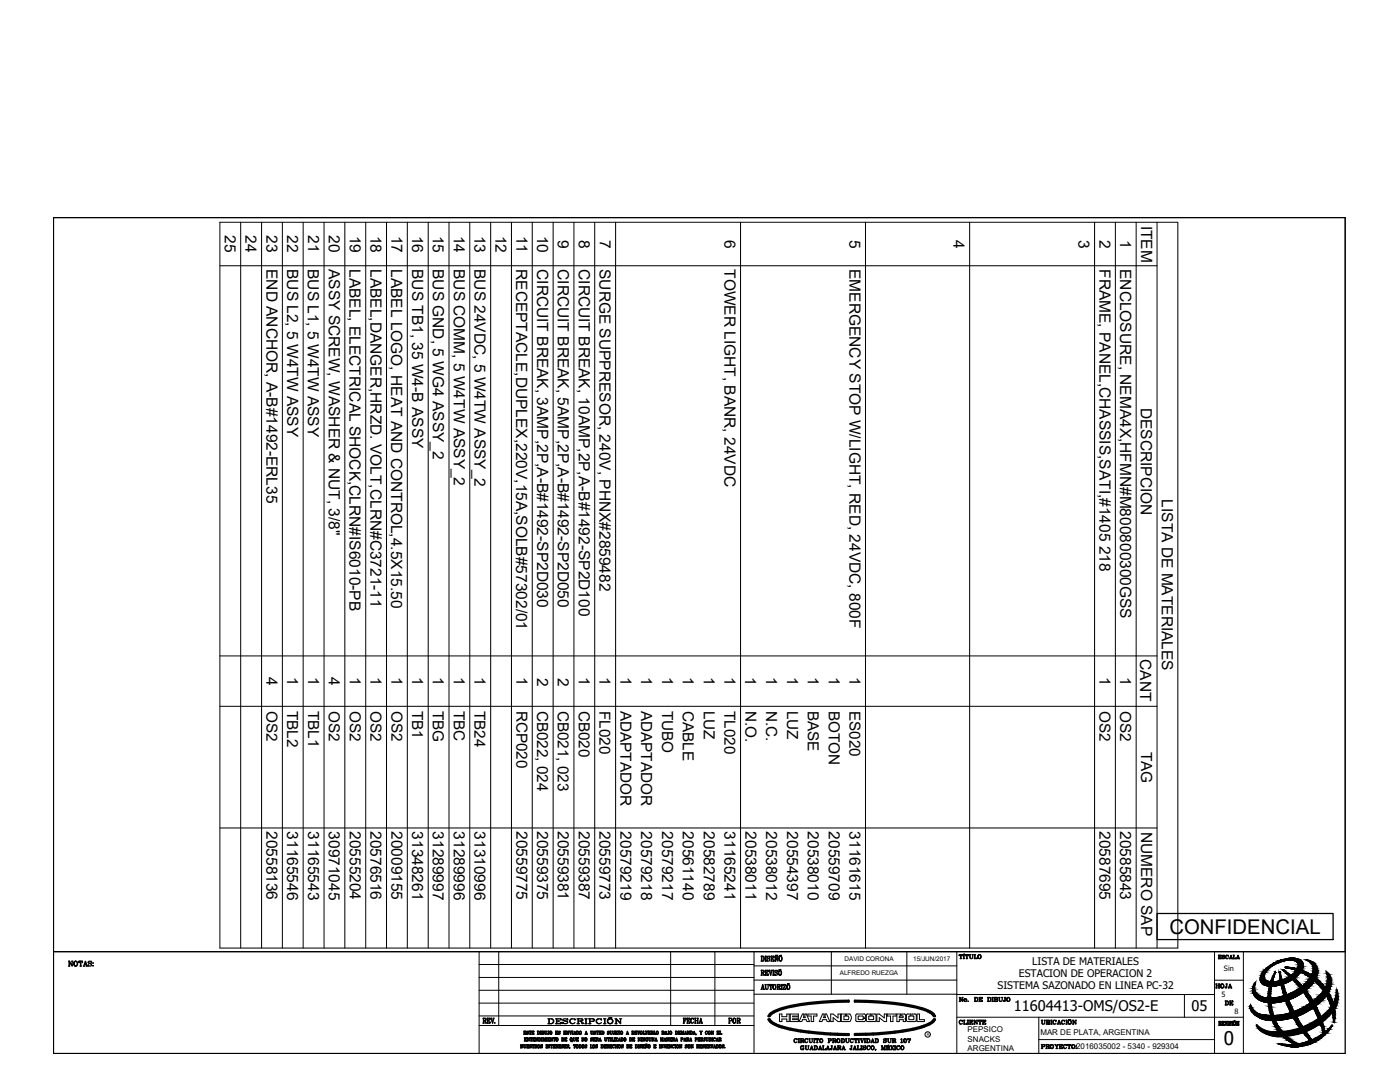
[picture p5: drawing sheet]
<svg xmlns="http://www.w3.org/2000/svg" width="279mm" height="216mm" viewBox="0 0 279 216" stroke-linecap="round" stroke-linejoin="round" font-family="sans-serif">
<defs><g id="words">
<text font-size="4.1" x="233.4" y="186.3">CONFIDENCIAL</text>
<text font-size="3.8" x="244.2" y="208.5">0</text>
<g font-size="3.5">
<text x="241.7" y="198.3">HOJA</text>
<text x="243.8" y="201.8">DE</text>
</g>
<g font-size="3.1">
<text x="44.9" y="47" transform="rotate(90 44.9 47)">25</text>
<text x="49" y="47" transform="rotate(90 49 47)">24</text>
<text x="53.2" y="47" transform="rotate(90 53.2 47)">23</text>
<text x="57.3" y="47" transform="rotate(90 57.3 47)">22</text>
<text x="61.5" y="47" transform="rotate(90 61.5 47)">21</text>
<text x="65.6" y="47" transform="rotate(90 65.6 47)">20</text>
<text x="69.8" y="47" transform="rotate(90 69.8 47)">19</text>
<text x="73.9" y="47" transform="rotate(90 73.9 47)">18</text>
<text x="78.1" y="47" transform="rotate(90 78.1 47)">17</text>
<text x="82.3" y="47" transform="rotate(90 82.3 47)">16</text>
<text x="86.4" y="47" transform="rotate(90 86.4 47)">15</text>
<text x="90.6" y="47" transform="rotate(90 90.6 47)">14</text>
<text x="94.7" y="47" transform="rotate(90 94.7 47)">13</text>
<text x="98.9" y="47" transform="rotate(90 98.9 47)">12</text>
<text x="103" y="47" transform="rotate(90 103 47)">11</text>
<text x="107.2" y="47" transform="rotate(90 107.2 47)">10</text>
<text x="111.3" y="47.8" transform="rotate(90 111.3 47.8)">9</text>
<text x="115.5" y="47.8" transform="rotate(90 115.5 47.8)">8</text>
<text x="119.7" y="47.8" transform="rotate(90 119.7 47.8)">7</text>
<text x="144.6" y="47.8" transform="rotate(90 144.6 47.8)">6</text>
<text x="169.6" y="47.8" transform="rotate(90 169.6 47.8)">5</text>
<text x="190.3" y="47.8" transform="rotate(90 190.3 47.8)">4</text>
<text x="215.3" y="47.8" transform="rotate(90 215.3 47.8)">3</text>
<text x="219.4" y="47.8" transform="rotate(90 219.4 47.8)">2</text>
<text x="223.6" y="47.9" transform="rotate(90 223.6 47.9)">1</text>
<text x="227.7" y="45" transform="rotate(90 227.7 45)">ITEM</text>
<text x="53.2" y="53.7" transform="rotate(90 53.2 53.7)">END ANCHOR, A-B#1492-ERL35</text>
<text x="57.3" y="53.7" transform="rotate(90 57.3 53.7)">BUS L2, 5 W4TW ASSY</text>
<text x="61.5" y="53.7" transform="rotate(90 61.5 53.7)">BUS L1, 5 W4TW ASSY</text>
<text x="65.6" y="53.7" transform="rotate(90 65.6 53.7)">ASSY SCREW, WASHER &amp; NUT, 3/8&quot;</text>
<text x="69.8" y="53.7" transform="rotate(90 69.8 53.7)">LABEL, ELECTRICAL SHOCK,CLRN#IS6010-PB</text>
<text x="73.9" y="53.7" transform="rotate(90 73.9 53.7)">LABEL,DANGER,HRZD. VOLT,CLRN#C3721-11</text>
<text x="78.1" y="53.7" transform="rotate(90 78.1 53.7)">LABEL LOGO, HEAT AND CONTROL,4.5X15.50</text>
<text x="82.2" y="53.7" transform="rotate(90 82.2 53.7)">BUS TB1, 35 W4-B ASSY</text>
<text x="86.4" y="53.7" transform="rotate(90 86.4 53.7)">BUS GND, 5 WG4 ASSY_2</text>
<text x="90.6" y="53.7" transform="rotate(90 90.6 53.7)">BUS COMM, 5 W4TW ASSY_2</text>
<text x="94.7" y="53.7" transform="rotate(90 94.7 53.7)">BUS 24VDC, 5 W4TW ASSY_2</text>
<text x="103" y="53.7" transform="rotate(90 103 53.7)">RECEPTACLE,DUPLEX,220V,15A,SOLB#57302/01</text>
<text x="107.2" y="53.7" transform="rotate(90 107.2 53.7)">CIRCUIT BREAK, 3AMP,2P,A-B#1492-SP2D030</text>
<text x="111.3" y="53.7" transform="rotate(90 111.3 53.7)">CIRCUIT BREAK, 5AMP,2P,A-B#1492-SP2D050</text>
<text x="115.5" y="53.7" transform="rotate(90 115.5 53.7)">CIRCUIT BREAK, 10AMP,2P,A-B#1492-SP2D100</text>
<text x="119.6" y="53.7" transform="rotate(90 119.6 53.7)">SURGE SUPPRESOR, 240V, PHNX#2859482</text>
<text x="144.6" y="53.7" transform="rotate(90 144.6 53.7)">TOWER LIGHT, BANR, 24VDC</text>
<text x="169.5" y="53.7" transform="rotate(90 169.5 53.7)">EMERGENCY STOP W/LIGHT, RED, 24VDC, 800F</text>
<text x="219.4" y="53.7" transform="rotate(90 219.4 53.7)">FRAME, PANEL,CHASSIS,SATI,#1405 218</text>
<text x="223.5" y="53.7" transform="rotate(90 223.5 53.7)">ENCLOSURE, NEMA4X,HFMN#M800800300GSS</text>
<text x="227.7" y="81.4" transform="rotate(90 227.7 81.4)">DESCRIPCION</text>
<text x="231.9" y="99.6" transform="rotate(90 231.9 99.6)">LISTA DE MATERIALES</text>
<text x="227.6" y="131.5" transform="rotate(90 227.6 131.5)">CANT</text>
<text x="53.2" y="135" transform="rotate(90 53.2 135)">4</text>
<text x="57.3" y="135.1" transform="rotate(90 57.3 135.1)">1</text>
<text x="61.5" y="135.1" transform="rotate(90 61.5 135.1)">1</text>
<text x="65.6" y="135" transform="rotate(90 65.6 135)">4</text>
<text x="69.8" y="135.1" transform="rotate(90 69.8 135.1)">1</text>
<text x="73.9" y="135.1" transform="rotate(90 73.9 135.1)">1</text>
<text x="78.1" y="135.1" transform="rotate(90 78.1 135.1)">1</text>
<text x="82.3" y="135.1" transform="rotate(90 82.3 135.1)">1</text>
<text x="86.4" y="135.1" transform="rotate(90 86.4 135.1)">1</text>
<text x="90.6" y="135.1" transform="rotate(90 90.6 135.1)">1</text>
<text x="94.7" y="135.1" transform="rotate(90 94.7 135.1)">1</text>
<text x="103" y="135.1" transform="rotate(90 103 135.1)">1</text>
<text x="107.2" y="135.3" transform="rotate(90 107.2 135.3)">2</text>
<text x="111.3" y="135.3" transform="rotate(90 111.3 135.3)">2</text>
<text x="115.5" y="135.1" transform="rotate(90 115.5 135.1)">1</text>
<text x="119.7" y="135.1" transform="rotate(90 119.7 135.1)">1</text>
<text x="123.8" y="135.1" transform="rotate(90 123.8 135.1)">1</text>
<text x="128" y="135.1" transform="rotate(90 128 135.1)">1</text>
<text x="132.1" y="135.1" transform="rotate(90 132.1 135.1)">1</text>
<text x="136.3" y="135.1" transform="rotate(90 136.3 135.1)">1</text>
<text x="140.4" y="135.1" transform="rotate(90 140.4 135.1)">1</text>
<text x="144.6" y="135.1" transform="rotate(90 144.6 135.1)">1</text>
<text x="148.7" y="135.1" transform="rotate(90 148.7 135.1)">1</text>
<text x="152.9" y="135.1" transform="rotate(90 152.9 135.1)">1</text>
<text x="157.1" y="135.1" transform="rotate(90 157.1 135.1)">1</text>
<text x="161.2" y="135.1" transform="rotate(90 161.2 135.1)">1</text>
<text x="165.4" y="135.1" transform="rotate(90 165.4 135.1)">1</text>
<text x="169.5" y="135.1" transform="rotate(90 169.5 135.1)">1</text>
<text x="219.4" y="135.1" transform="rotate(90 219.4 135.1)">1</text>
<text x="223.6" y="135.1" transform="rotate(90 223.6 135.1)">1</text>
<text x="227.7" y="150" transform="rotate(90 227.7 150)">TAG</text>
<text x="53.2" y="165.8" transform="rotate(90 53.2 165.8)">20558136</text>
<text x="57.3" y="165.9" transform="rotate(90 57.3 165.9)">31165546</text>
<text x="61.5" y="165.9" transform="rotate(90 61.5 165.9)">31165543</text>
<text x="65.6" y="165.9" transform="rotate(90 65.6 165.9)">30971045</text>
<text x="69.8" y="165.8" transform="rotate(90 69.8 165.8)">20555204</text>
<text x="73.9" y="165.8" transform="rotate(90 73.9 165.8)">20576516</text>
<text x="78.1" y="165.8" transform="rotate(90 78.1 165.8)">20009155</text>
<text x="82.3" y="165.9" transform="rotate(90 82.3 165.9)">31348261</text>
<text x="86.4" y="165.9" transform="rotate(90 86.4 165.9)">31289997</text>
<text x="90.6" y="165.9" transform="rotate(90 90.6 165.9)">31289996</text>
<text x="94.7" y="165.9" transform="rotate(90 94.7 165.9)">31310996</text>
<text x="103" y="165.8" transform="rotate(90 103 165.8)">20559775</text>
<text x="107.2" y="165.8" transform="rotate(90 107.2 165.8)">20559375</text>
<text x="111.3" y="165.8" transform="rotate(90 111.3 165.8)">20559381</text>
<text x="115.5" y="165.8" transform="rotate(90 115.5 165.8)">20559387</text>
<text x="119.7" y="165.8" transform="rotate(90 119.7 165.8)">20559773</text>
<text x="123.8" y="165.9" transform="rotate(90 123.8 165.9)">20579219</text>
<text x="128" y="165.9" transform="rotate(90 128 165.9)">20579218</text>
<text x="132.1" y="165.9" transform="rotate(90 132.1 165.9)">20579217</text>
<text x="136.3" y="165.9" transform="rotate(90 136.3 165.9)">20561140</text>
<text x="140.4" y="165.9" transform="rotate(90 140.4 165.9)">20582789</text>
<text x="144.6" y="165.9" transform="rotate(90 144.6 165.9)">31165241</text>
<text x="148.8" y="165.9" transform="rotate(90 148.8 165.9)">20538011</text>
<text x="152.9" y="165.9" transform="rotate(90 152.9 165.9)">20538012</text>
<text x="157.1" y="165.9" transform="rotate(90 157.1 165.9)">20554397</text>
<text x="161.2" y="165.9" transform="rotate(90 161.2 165.9)">20538010</text>
<text x="165.4" y="165.9" transform="rotate(90 165.4 165.9)">20559709</text>
<text x="169.5" y="165.9" transform="rotate(90 169.5 165.9)">31161615</text>
<text x="219.4" y="165.8" transform="rotate(90 219.4 165.8)">20587695</text>
<text x="223.6" y="165.8" transform="rotate(90 223.6 165.8)">20585843</text>
<text x="227.7" y="166" transform="rotate(90 227.7 166)">NUMERO SAP</text>
</g>
<g font-size="3">
<text x="53.2" y="141.8" transform="rotate(90 53.2 141.8)">OS2</text>
<text x="57.3" y="141.8" transform="rotate(90 57.3 141.8)">TBL2</text>
<text x="61.5" y="141.8" transform="rotate(90 61.5 141.8)">TBL1</text>
<text x="65.6" y="141.8" transform="rotate(90 65.6 141.8)">OS2</text>
<text x="69.8" y="141.8" transform="rotate(90 69.8 141.8)">OS2</text>
<text x="73.9" y="141.8" transform="rotate(90 73.9 141.8)">OS2</text>
<text x="78.1" y="141.8" transform="rotate(90 78.1 141.8)">OS2</text>
<text x="82.3" y="141.8" transform="rotate(90 82.3 141.8)">TB1</text>
<text x="86.4" y="141.8" transform="rotate(90 86.4 141.8)">TBG</text>
<text x="90.6" y="141.8" transform="rotate(90 90.6 141.8)">TBC</text>
<text x="94.7" y="141.8" transform="rotate(90 94.7 141.8)">TB24</text>
<text x="103" y="141.8" transform="rotate(90 103 141.8)">RCP020</text>
<text x="107.2" y="141.8" transform="rotate(90 107.2 141.8)">CB022, 024</text>
<text x="111.3" y="141.8" transform="rotate(90 111.3 141.8)">CB021, 023</text>
<text x="115.5" y="141.8" transform="rotate(90 115.5 141.8)">CB020</text>
<text x="119.7" y="141.8" transform="rotate(90 119.7 141.8)">FL020</text>
<text x="123.8" y="141.8" transform="rotate(90 123.8 141.8)">ADAPTADOR</text>
<text x="128" y="141.8" transform="rotate(90 128 141.8)">ADAPTADOR</text>
<text x="132.1" y="141.8" transform="rotate(90 132.1 141.8)">TUBO</text>
<text x="136.3" y="141.8" transform="rotate(90 136.3 141.8)">CABLE</text>
<text x="140.4" y="141.8" transform="rotate(90 140.4 141.8)">LUZ</text>
<text x="144.6" y="141.8" transform="rotate(90 144.6 141.8)">TL020</text>
<text x="148.8" y="141.8" transform="rotate(90 148.8 141.8)">N.O.</text>
<text x="152.9" y="141.8" transform="rotate(90 152.9 141.8)">N.C.</text>
<text x="157.1" y="141.8" transform="rotate(90 157.1 141.8)">LUZ</text>
<text x="161.2" y="141.8" transform="rotate(90 161.2 141.8)">BASE</text>
<text x="165.4" y="141.8" transform="rotate(90 165.4 141.8)">BOTON</text>
<text x="169.5" y="141.8" transform="rotate(90 169.5 141.8)">ES020</text>
<text x="219.4" y="141.8" transform="rotate(90 219.4 141.8)">OS2</text>
<text x="223.6" y="141.8" transform="rotate(90 223.6 141.8)">OS2</text>
</g>
<g font-size="2.9">
<text x="202.3" y="201.8">11604413-OMS/OS2-E</text>
<text x="237.8" y="201.8">05</text>
</g>
<g font-size="2.1">
<text x="199.1" y="197.3">SISTEMA SAZONADO EN LINEA PC-32</text>
<text x="203.4" y="194.9">ESTACION DE OPERACION 2</text>
<text x="206" y="192.5">LISTA DE MATERIALES</text>
</g>
<g font-size="1.6">
<text x="193.1" y="206">PEPSICO</text>
<text x="193.1" y="207.9">SNACKS</text>
<text x="193.1" y="209.6">ARGENTINA</text>
<text x="207.6" y="206.6">MAR DE PLATA, ARGENTINA</text>
<text x="214.8" y="209.4">2016035002 - 5340 - 929304</text>
</g>
<g font-size="1.5">
<text x="244.3" y="193.7">Sin</text>
<text x="243.8" y="198.9">5</text>
<text x="246.4" y="202.4">8</text>
</g>
<g font-size="1.3">
<text x="168.5" y="191.8">DAVID CORONA</text>
<text x="182.3" y="191.8">15/JUN/2017</text>
<text x="167.6" y="194.6">ALFREDO RUEZGA</text>
</g>
<text font-size=".9" x="184.9" y="206.7">R</text>
</g></defs>
<!-- layer: 0 -->
<g fill="none" stroke="#000" stroke-width=".2">
<path d="M10.7 43.4h257.8v146.5h-257.8zM43.9 44.4h191.2v144.8h-191.2zM43.9 53h187M48 44.4v144.8M52.2 44.4v144.8M56.4 44.4v144.8M60.5 44.4v144.8M64.7 44.4v144.8M68.8 44.4v144.8M73 44.4v144.8M77.1 44.4v144.8M81.3 44.4v144.8"/>
<path d="M85.5 44.4v144.8M89.6 44.4v144.8M93.8 44.4v144.8M97.9 44.4v144.8M102.1 44.4v144.8M106.2 44.4v144.8M110.4 44.4v144.8M114.5 44.4v144.8M118.7 44.4v144.8M122.9 44.4v144.8M147.8 44.4v144.8M172.7 44.4v144.8"/>
<path d="M193.5 44.4v144.8M218.4 44.4v144.8M222.6 44.4v144.8M226.7 44.4v144.8M230.9 44.4v144.8M43.9 130.9h187M43.9 140.9h187M43.9 165.2h187M95.6 195h54.9M95.6 192.5h54.9M95.6 197.6h54.9M95.6 189.9v20.3"/>
<path d="M99.5 189.9v14.7M133.8 189.9v14.7M142.7 189.9v14.7M150.5 189.9v20.3M150.5 195.6h40.5M150.5 192.7h40.5M150.5 198.4h40.5M165.9 189.9v8.5M181 189.9v8.5M191 198.4h51.4M191 189.9v20.3M236.4 198.4v4.6"/>
<path d="M242.4 195.6h5.7M242.4 189.9v20.3M248.1 189.9v20.3M250.6 196l-.4 .6-.3 1.1M250.6 196a2.1 2.1 0 0 0 1.8 3.1 10.2 10.2 0 0 0 9.4-4.6 1.98 1.98 0 0 0-1.1-3 2.48 2.48 0 0 1 2.1 1.6 2.48 2.48 0 0 1-.4 2.6 10.7 10.7 0 0 1-10.3 4.2l-.5-.2a2.46 2.46 0 0 1-1.6-2M252.4 193.6a7.7 7.7 0 0 1 6.5-2.3 1.45 1.45 0 0 1 1.2 1.1 1.45 1.45 0 0 1-.4 1.5 7.5 7.5 0 0 1-7.3 2.7 1.4 1.4 0 0 1-.6-2.3zM253.1 193.4a6.2 6.2 0 0 1 5.3-1.7 1.14 1.14 0 0 1 .2 2 6.3 6.3 0 0 1-5.6 2.1 1.13 1.13 0 0 1-.8-1 1.13 1.13 0 0 1 .6-1.1zM255.5 194l-.1-.1a21.8 21.8 0 0 0 6 13.8l-2.4 .6M255.5 194a33.2 33.2 0 0 0 6.3 13.5M256.1 193.7v-.1a18.8 18.8 0 0 1 8.3 12.3l1.4-1.3a8.6 8.6 0 0 1-10.6 3.7M256.1 193.7a25.7 25.7 0 0 1 8 12.4l-2.3 1.4M256.6 193a10 10 0 0 1 9.8 9.7l-.1 1.2h-.2"/>
<path d="M256.6 193h-.1a11.3 11.3 0 0 1 9.6 10.9M264.7 193.8a4.2 4.2 0 0 1-1.3 4.7 14.2 14.2 0 0 1-6.9 3.8M264.7 193.8a3.4 3.4 0 0 1-.1 5 14 14 0 0 1-10.8 4.8M95.6 200.2h54.9M95.6 204.6h54.9M95.6 202.7h54.9M155.6 202.3h.4v.6h1v-.6h.5v1.5h-.5v-.5h-1v.5h-.4zM157.7 202.3h1.6v.4h-1.1v.2h1.1v.4h-1.1v.2h1.1v.3h-1.6zM160.1 202.3h.3l-.1 .8h.4l-.1-.8h.3l.7 1.5h-.5l-.2-.3h-.7l-.2 .3h-.5zM161.2 202.3h1.8v.4h-.6v1.1h-.5v-1.1h-.7zM164.2 202.3h.3l-.1 .8h.3v-.8h.3l.6 1.5h-.5l-.2-.3h-.7l-.2 .3h-.5zM165.8 202.3h.5l.9 .8v-.8h.5v1.5h-.5l-.9-.7v.7h-.5z"/>
<path d="M169.2 202.7a.5 .5 0 0 1 0 .8h-.8v-.8h.3v-.4h-.8v1.5h1.7M169.6 202.3a1.03 1.03 0 0 1 0 1.5M169.6 202.3h-.6v.4h.3M170.8 203.6l.3 .2h1.4l.2-.2M170.8 202.6l.1-.2 1.6-.1 .2 .3M170.8 202.6v1M171.4 202.7l-.1 .2v.4l.1 .2M171.4 203.5h.7l.2-.3h.4v.4M171.4 202.7h.7M172.7 202.6v.4h-.4l-.2-.3M172.9 203.6l.2 .2h1.5l.2-.2M172.9 202.6l.1-.2 .8-.1v.4h-.3"/>
<path d="M172.9 202.6v1M173.5 202.7l-.1 .6 .1 .2M174.2 202.7l.2 .2-.1 .5-.8 .1M174.8 202.6l-.1-.2-.7-.1v.4h.2M174.8 202.6v1M175 202.3h.5l1 .8v-.8h.4v1.5h-.4l-1-.7v.7h-.5zM177.1 202.3h1.7v.4h-.6v1.1h-.5v-1.1h-.6zM180.5 202.3l.2 .3M180.5 202.3h-.5v.4h.2M180.7 202.6v.6l-.1 .1 .1 .5h-.4v-.3h-.8v.3h-.5v-1.5h.7v.4h-.2v.4l.7-.1v-.3M180.9 203.6l.3 .2h1.4M180.9 202.6l.1-.2 .8-.1v.4h-.3"/>
<path d="M180.9 202.6v1M181.5 202.7l-.1 .6 .1 .2 .8-.1 .1-.5-.2-.2M182.6 202.3l.2 .3M182.6 202.3h-.6v.4h.3M182.8 203.6l-.2 .2M182.9 202.6v1M183 202.3h.5v1.2h1v.3h-1.5zM191 203h57.1M207.3 203v7.2M207.3 207.4h35.1M249.9 202a1.55 1.55 0 0 1-.3-1.6 3.3 3.3 0 0 0 3.6 2.2h2l1.3-.2M249.9 202l1.5 1.1 1.1 .4 1.3 .1"/>
<path d="M253.6 202.6a10.2 10.2 0 0 1 .9-8.6h.1a12 12 0 0 0-.4 8.7M253.6 202.6a8.5 8.5 0 0 0 4.8 5.8l-3.2-.1M254.2 202.7a9 9 0 0 0 4.8 5.6"/>
<circle cx="185.1" cy="206.4" r=".54"/>
</g>
<g fill="none" stroke="#000" stroke-width=".25">
<path d="M10.7 43.4h257.8v166.8h-257.8zM10.7 189.9h257.8M13.7 191.8h.2M13.7 192.8h.2M13.8 191.8v1M14.3 191.8h.2M14.4 192.7l-.5-.9v1M14.4 191.8v1l-.5-.9M15.1 191.8a.44 .44 0 0 0-.4 .6 .44 .44 0 0 0 .7 .1 .43 .43 0 0 0 0-.6 .43 .43 0 0 0-.6 0 .43 .43 0 0 0 0 .6l.3 .3M15.1 191.8a.54 .54 0 0 1 .3 .5 .54 .54 0 0 1-.3 .5M15.8 191.8v.3v-.3h.7v.3l-.1-.3M15.9 192.8h.4"/>
<path d="M16.1 191.8v1M16.6 192.8h.3M16.7 192.8l.3-1 .4 1M16.8 192.5h.4M17 191.9l.3 .9M17.2 192.8h.3M17.6 192l.6 .3a.33 .33 0 0 1-.2 .5 .33 .33 0 0 1-.4-.3v.3l.1-.2M18.2 191.9l.1-.1v.3a.29 .29 0 0 0-.4-.3 .29 .29 0 0 0-.2 .4l.6 .3M18.5 192.2h.1zM18.6 192.7h.1M151.9 190.8h.4a.58 .58 0 0 1 0 1h-.4M151.9 193.6h.4l.2 .2-.1 .2-.4 .1"/>
<path d="M151.9 197.4h.2M151.9 194.6h.2M152 197.4l.2-.9 .3 .9M152 190.8v1M152 193.6v1M152 197.2h.4M152.2 194.1l.4 .4M152.2 196.6l.2 .8M152.3 190.8a.64 .64 0 0 1 0 1M152.3 194.1l.1 .5 .2-.1M152.3 193.6l.2 .2-.2 .3M152.3 197.4h.3"/>
<path d="M152.7 196.5h.2M152.7 193.6h.6v.3v-.3M152.7 194.6h.6v-.3v.3M152.7 191.8h.3M152.7 190.8h.3M152.8 196.5v.7l.2 .2 .3-.2v-.7M152.8 196.5v.7l.2 .2M152.8 190.8v1M152.8 193.6v1M152.9 190.8v1M152.9 193.6v1M152.9 194.1h.2"/>
<path d="M153.1 193.9v.4M153.1 191l.5 .4-.2 .4-.3-.3v.3v-.2M153.2 196.5h.2M153.5 193.6h.2M153.6 196.5v.2v-.2h.5v.2v-.2M153.6 190.9v-.1v.3v-.2a.24 .24 0 0 0-.4-.1 .24 .24 0 0 0 .1 .4l.3 .2M153.7 197.4h.3M153.8 196.5v.9M153.8 190.8h.6v.3v-.3M153.8 191.8h.6v-.3v.3M153.9 193.6h.2M154 190.8v1"/>
<path d="M154 191.3h.2M154.1 193.6l-.3 1-.2-1 .2 .9M154.2 191.1v.3M154.2 194.6h.3M154.2 193.6h.3M154.3 193.6v1M154.4 193.6v1M154.5 196.5a.55 .55 0 0 0-.3 .5 .55 .55 0 0 0 .4 .4 .5 .5 0 0 0 .2-.5 .5 .5 0 0 0-.4-.4 .69 .69 0 0 0 .1 .9M154.6 196.5a.66 .66 0 0 1 0 .9M154.6 193.9l.5 .4v.2h-.4l-.1-.2v.3l.1-.1M154.6 191.8h.2M154.6 190.9h.2"/>
<path d="M154.7 190.9v.9M154.8 190.6l-.1 .2 .5-.2-.1 .2zM155.1 196.5h.6l-.1 .4h-.4M155.1 197.4h.2M155.1 193.8v-.2v.3a.25 .25 0 0 0-.3-.3 .25 .25 0 0 0-.1 .4l.4 .3M155.1 190.9h.2M155.2 196.5v.9M155.2 191.7l-.4-.8v.9M155.2 190.9v.9l-.4-.8M155.4 196.9l.3 .4M155.5 197l.1 .4 .1-.1M155.5 193.5l.3-.1z"/>
<path d="M155.5 196.5l.2 .1-.2 .3M155.6 190.7l.4-.1zM155.6 193.6a.49 .49 0 0 0-.2 .6 .49 .49 0 0 0 .4 .3 .47 .47 0 0 0 .2-.5 .47 .47 0 0 0-.5-.3 .63 .63 0 0 0 .1 .9M155.7 193.6a.62 .62 0 0 1 0 1M155.7 190.8a.55 .55 0 0 0-.2 .5 .55 .55 0 0 0 .3 .5 .5 .5 0 0 0 .3-.5 .5 .5 0 0 0-.4-.5 .69 .69 0 0 0 0 1M155.8 190.8a.65 .65 0 0 1 0 1M155.9 197.4h.2M155.9 196.5h.2M156 196.5v.9M156.3 196.5v.2v-.2h.5l-.5 .9M156.8 196.5l-.5 .9h.5v-.2v.2M157.1 196.4l.4-.1z"/>
<path d="M157.3 196.5a.49 .49 0 0 0-.3 .5 .49 .49 0 0 0 .5 .4 .48 .48 0 0 0 .2-.6 .48 .48 0 0 0-.5-.3 .66 .66 0 0 0 .1 .9M157.4 196.5a.62 .62 0 0 1 0 .9M191.4 199h.2v.8v-.8l.5 .8M191.4 199.8h.3M191.5 190.5l-.1 .2v-.2h.7v.2l-.1-.2M191.6 191.3h.3M191.7 190.5v.8M191.8 190.5v.8M192 199h.2M192.1 199v.8l-.5-.7M192.2 191.3h.3M192.2 190.5h.3"/>
<path d="M192.3 190.4h.2zM192.3 191.3v-.8l.1 .8M192.6 199.3a.26 .26 0 0 0-.1 .4 .26 .26 0 0 0 .4 0 .26 .26 0 0 0-.2-.4 .26 .26 0 0 0-.3 .2 .26 .26 0 0 0 .2 .3M192.7 190.5v.2v-.2h.6v.2l-.1-.2M192.7 199.3l.2 .2-.2 .3M192.8 191.3h.3M192.9 190.5v.8M193 190.5v.8M193.2 199.8h.1M193.4 190.5h.3M193.6 190.5v.6l.2 .2 .3-.1v-.7M193.6 190.5v.6l.2 .2"/>
<path d="M194 190.5h.3M194.4 191.3h.6v-.2v.2M194.4 190.5h.3M194.5 199h.4a.41 .41 0 0 1 .3 .4 .41 .41 0 0 1-.3 .4h-.4M194.5 190.5v.8M194.6 190.5v.8M194.6 199v.8M194.9 199a.44 .44 0 0 1 .2 .4 .44 .44 0 0 1-.2 .4M195.4 199h.6v.3v-.3M195.4 199.8h.6v-.2v.2M195.4 190.5a.38 .38 0 0 0-.2 .6 .38 .38 0 0 0 .6 0 .38 .38 0 0 0-.3-.6 .39 .39 0 0 0-.3 .4 .39 .39 0 0 0 .2 .4M195.5 199v.8"/>
<path d="M195.5 190.5a.42 .42 0 0 1 .3 .4 .42 .42 0 0 1-.3 .4M195.5 199.4h.3M195.8 199.3v.3M197.1 199h.4a.4 .4 0 0 1 .3 .4 .4 .4 0 0 1-.3 .4h-.4M197.2 199v.8M197.5 199a.42 .42 0 0 1 .2 .4 .42 .42 0 0 1-.2 .4M198 199h.3M198 199.8h.3M198.1 199v.8M198.4 199l.6 .1 .1 .2-.2 .1M198.4 199.8h.6l.1-.2-.2-.2 .2 .2-.2 .2M198.5 199v.8"/>
<path d="M198.6 199v.8M198.9 199l.1 .3-.4 .1M199.3 199h.3M199.4 199l.1 .7 .2 .1 .3-.1v-.7M199.5 199v.6l.2 .2M199.9 199h.2M200.5 199h.2M200.6 199l-.1 .8M200.6 199v.8h-.3v-.1M201.2 199a.37 .37 0 0 0-.4 .4 .37 .37 0 0 0 .4 .4 .37 .37 0 0 0 .4-.4 .35 .35 0 0 0-.6-.3 .35 .35 0 0 0 0 .6l.2 .1M201.3 199a.43 .43 0 0 1 .2 .4 .43 .43 0 0 1-.2 .4M243.1 190.6h.6v.2v-.2"/>
<path d="M243.1 191.3h.6v-.2v.2M243.3 190.6v.7M243.3 190.9h.2M243.5 190.8v.3M243.9 190.8l.5 .2a.24 .24 0 0 1-.2 .3 .24 .24 0 0 1-.3-.2v.1M244.4 190.7v-.1v.2a.23 .23 0 0 0-.3-.2 .23 .23 0 0 0-.1 .3l.4 .2M244.8 190.6a.37 .37 0 0 0-.2 .4 .37 .37 0 0 0 .2 .3M245.1 190.7v-.1v.1a.3 .3 0 0 0-.4 0 .3 .3 0 0 0 0 .5 .3 .3 0 0 0 .4-.1M245.3 191.3h.3M245.4 191.3l.3-.7 .2 .7M245.5 191.1h.3M245.7 190.7l.2 .6"/>
<path d="M245.8 191.3h.2M246.1 191.3h.5v-.2v.2M246.1 190.6h.2M246.2 190.6v.7M246.7 191.3h.3M246.8 191.3l.3-.7 .2 .7M246.9 191.1h.3M247.1 190.7l.2 .6M247.2 191.3h.2M96.4 203.2l.6 .1-.1 .3-.4 .1M96.4 204.2h.2M96.5 203.2v1"/>
<path d="M96.7 203.7l.3 .4M96.8 203.7l.1 .4 .1-.1M96.8 203.2l.2 .2-.2 .3M97.2 203.2h.6v.3l-.1-.3M97.2 204.2h.6v-.3l-.1 .3M97.3 203.2v1M97.3 203.7h.3M97.6 203.5v.3M98 203.2h.2M98 203.2l.3 1 .3-1M98.1 203.2l.2 .8M98.4 203.2h.2"/>
<path d="M98.8 204.1h.1M103.9 208.5l.1 .6v-.6l.3 .5M103.9 209.1h.1M104.2 208.5h.2M104.3 208.5v.6l-.3-.6M104.5 208.5h.2M104.5 205.8h.5v.1l-.1-.1M104.5 206.4h.5v-.2l-.1 .2M104.6 205.8v.6M104.6 207.1h.5v.2l-.1-.2M104.6 207.7h.5v-.2l-.1 .2M104.6 206.1h.2"/>
<path d="M104.7 207.1v.6M104.7 207.4h.2M104.8 205.9v.3M104.9 208.5h.1M104.9 207.3v.2M104.9 208.5v.4l-.1 .2-.2-.1v-.5l.1 .6M105.1 205.9l.3 .2a.19 .19 0 0 1-.1 .3 .19 .19 0 0 1-.2-.2v.1M105.1 208.5h.4v.1v-.1M105.1 209.1h.4v-.2v.2M105.2 207.1l.1 .6v-.6l.3 .6M105.2 207.7h.2M105.2 208.5v.6"/>
<path d="M105.2 208.8h.2M105.4 208.6v.3M105.4 205.9h.1a.18 .18 0 0 0-.2-.1 .18 .18 0 0 0-.2 .2l.4 .2M105.5 207.1h.2M105.6 207.1v.6l-.3-.5M105.6 205.8v.1v-.1h.4v.1v-.1M105.7 208.6l.4 .3-.1 .2-.3-.1M105.7 206.4h.2M105.8 205.8v.6M105.8 207.1v.2v-.2h.4v.2v-.2M105.9 207.7h.2M106 207.1v.6"/>
<path d="M106 208.6h.1a.17 .17 0 0 0-.2-.1 .17 .17 0 0 0-.2 .2l.4 .2M106.1 205.8h.4v.1v-.1M106.1 206.4h.4v-.2v.2M106.2 205.8v.6M106.2 206.1h.2M106.2 208.5v.1v-.1h.4v.1v-.1M106.3 207.1h.4v.2v-.2M106.3 207.7h.4v-.2v.2M106.3 209.1h.2M106.4 205.9v.3M106.4 207.1v.6M106.4 208.5v.6"/>
<path d="M106.4 207.4h.2M106.6 207.3v.2M106.7 208.5h.4v.3h-.3M106.7 209.1h.2M106.8 208.5v.6M106.9 207.1h.1M106.9 207.7h.1M106.9 208.8l.3 .2M106.9 207.1v.6M107 208.8l.1 .3 .1-.1M107 208.5l.1 .1-.1 .2M107.2 207.1h.2"/>
<path d="M107.2 205.8h.3a.34 .34 0 0 1 .2 .3 .34 .34 0 0 1-.2 .3h-.3M107.3 207.7l-.3-.6v.6M107.3 207.1v.6l-.3-.5M107.3 205.8v.6M107.5 207.1h.2a.34 .34 0 0 1 .2 .3 .34 .34 0 0 1-.2 .3h-.2M107.5 208.5l-.2 .1a.29 .29 0 0 0 0 .4 .29 .29 0 0 0 .4 0 .29 .29 0 0 0 0-.4l-.1-.1a.31 .31 0 0 0-.3 .2 .31 .31 0 0 0 .2 .4M107.5 205.8l.1 .2-.1 .4M107.5 208.5l.2 .3-.2 .3M107.5 207.1v.6M107.6 207.1v.6M107.7 207.1l.2 .2-.2 .4M107.8 206.4h.2"/>
<path d="M107.8 205.8h.2M107.9 208.6l.4 .3-.1 .2-.3-.1M107.9 205.8v.6M108 207.1h.2M108 207.7h.2M108.1 205.8h.4l-.1 .3M108.1 206.4l.4-.1-.1-.2 .1 .1-.1 .2M108.1 207.1v.6M108.2 205.8v.6M108.2 208.6h.1a.17 .17 0 0 0-.2-.1 .17 .17 0 0 0-.2 .2l.4 .2M108.3 207.1l.3 .5M108.3 207.7h.2"/>
<path d="M108.4 205.8l.1 .2-.3 .1M108.4 207.7v-.6l.2 .6 .2-.6v.6M108.7 205.8h.2M108.7 207.7h.2M108.8 207.1h.1M108.8 207.1v.6M109 208.5h.1M109 209.1h.1M109 207.1h.2M109 207.7h.2M109 208.5v.6M109.1 205.8h.1"/>
<path d="M109.1 208.5v.6M109.1 207.1v.6M109.1 205.8v.4l-.1 .2-.2-.1v-.5l.1 .6M109.2 208.5h.2M109.2 209.1h.2M109.3 207.1h.4v.2v-.2M109.3 207.7h.4v-.2v.2M109.3 203.3h.7a.49 .49 0 0 1 .5 .5 .49 .49 0 0 1-.5 .5h-.7M109.3 206.3l.2 .1v-.6l-.1 .6M109.3 208.5v.6M109.4 207.1v.6M109.4 207.4h.1"/>
<path d="M109.4 205.8h.2M109.5 203.3v1M109.5 207.3v.2M109.6 208.5h.2M109.6 203.3v1M109.7 209l-.3-.5v.6M109.7 208.5v.6l-.3-.6M109.8 207.1h.1M109.8 207.7h.2M109.9 208.5v.1v-.1h.4v.1l-.1-.1M109.9 205.8h-.1a.27 .27 0 0 0-.1 .4 .27 .27 0 0 0 .4 .1 .26 .26 0 0 0 .1-.4 .26 .26 0 0 0-.4 0l-.1 .2 .2 .3M109.9 207.1v.6"/>
<path d="M109.9 205.8l.2 .2-.2 .4M110 209.1h.2M110 203.3a.49 .49 0 0 1 .5 .5 .49 .49 0 0 1-.5 .5M110.1 208.5v.6M110.2 207.1h.1M110.3 207.7l-.4-.6v.6M110.3 207.1v.6l-.4-.5M110.4 208.5h.4v.1v-.1M110.4 209.1h.4v-.2v.2M110.4 208.5v.6M110.5 207.1v.2v-.2h.4v.2l-.1-.2M110.5 208.8h.1"/>
<path d="M110.5 208.5v.6M110.6 207.7h.2M110.6 208.6v.3M110.6 207.1v.6M110.9 203.3h1.1v.3l-.1-.3M110.9 204.3h1.1v-.3l-.1 .3M110.9 205.8h.4v.1l-.1-.1M110.9 206.4h.4v-.2l-.1 .2M110.9 208.5h.4v.3h-.3M110.9 205.8v.6M110.9 209.1h.2M111 206.1h.1"/>
<path d="M111 205.8v.6M111 208.5v.6M111.1 203.3v1M111.1 205.9v.3M111.1 207.1a.3 .3 0 0 0-.2 .5 .3 .3 0 0 0 .5 0 .3 .3 0 0 0-.1-.5 .3 .3 0 0 0-.4 .3 .3 .3 0 0 0 .2 .3M111.1 203.7h.5M111.2 208.8l.2 .2M111.2 207.1l.1 .3-.1 .3M111.2 208.8l.1 .3 .1-.1M111.2 208.5l.1 .1-.1 .2M111.4 205.9l.3 .2a.18 .18 0 0 1-.1 .3 .18 .18 0 0 1-.2-.2v.1M111.5 208.5h.4v.1v-.1"/>
<path d="M111.5 209.1h.4v-.2v.2M111.6 203.6v.3M111.6 208.5v.6M111.6 208.8h.2M111.7 205.9h.1a.17 .17 0 0 0-.2-.1 .17 .17 0 0 0-.2 .2l.4 .2M111.8 208.6v.3M112.1 208.6l.3 .3v.2l-.3-.1M112.1 207.1h.3a.34 .34 0 0 1 .2 .3 .34 .34 0 0 1-.2 .3h-.3M112.2 207.1v.6M112.3 203.5l1 .4a.52 .52 0 0 1-.5 .4 .52 .52 0 0 1-.5-.3v.3l.1-.2M112.4 207.1l.1 .2-.1 .4M112.4 208.6a.17 .17 0 0 0-.2-.1 .17 .17 0 0 0-.1 .2l.3 .2"/>
<path d="M112.5 205.8h.4v.1v-.1M112.5 206.4h.4v-.2v.2M112.6 205.8v.6M112.6 208.5h.4v.1v-.1M112.6 209.1h.4v-.2v.2M112.6 206.1h.2M112.7 208.5v.6M112.7 207.1h.4v.2v-.2M112.7 207.7h.4v-.2v.2M112.7 208.8h.1M112.8 205.9v.3M112.8 207.1v.6"/>
<path d="M112.8 207.4h.1M112.8 208.6v.3M112.9 207.3v.2M113 206.4h.2M113 205.8h.1M113.1 205.8v.6M113.1 208.6l.4 .3v.2l-.3-.1M113.2 203.4l.1-.1v.3l-.2-.3h-.4l-.4 .2 1 .4M113.4 205.8h.1M113.5 206.3l-.4-.5v.6M113.5 205.8v.6l-.4-.6M113.5 208.6a.17 .17 0 0 0-.2-.1 .17 .17 0 0 0-.1 .2l.3 .2"/>
<path d="M113.7 205.8h.1M113.7 209.1v.1M113.7 205.8l.2 .6 .2-.6M113.7 205.8l.2 .5M114 207.1h-.1a.28 .28 0 0 0-.1 .4 .28 .28 0 0 0 .4 .1 .27 .27 0 0 0 0-.3 .27 .27 0 0 0-.3-.1l.1 .5M114 205.8h.4M114 207.1l.2 .3-.2 .3M114.1 207.6l.1 .3-.1-.3-.2 .1M114.2 206.4h.2M114.2 203.3a.49 .49 0 0 0-.4 .5 .49 .49 0 0 0 .4 .5M114.3 205.8v.6M114.4 207.1h.2"/>
<path d="M114.5 206.4h.1M114.5 208.5v.1v-.1h.4v.1l-.1-.1M114.6 209.1h.2M114.6 206.2h.2M114.6 208.5v.6M114.7 203.4l.1 .2v-.3l-.1 .1a.55 .55 0 0 0-.9 0 .55 .55 0 0 0 .2 .8 .55 .55 0 0 0 .8-.2M114.7 205.9l.2 .5-.2-.6-.2 .6M114.7 207.1h.2M114.8 206.4h.1M114.8 207.1v.4l-.1 .2-.2-.1v-.5l.1 .6M115 207.1h.4v.2v-.2M115 207.7h.4v-.2v.2"/>
<path d="M115 205.8h.3l.2 .2-.1 .4h-.4M115.1 207.1v.6M115.1 205.8v.6M115.1 207.4h.2M115.2 203.3h.8l.3 .2-.1 .2h-.7M115.2 208.5h-.1a.29 .29 0 0 0-.2 .4 .29 .29 0 0 0 .4 .1 .27 .27 0 0 0 .1-.4 .27 .27 0 0 0-.4 0v.2l.2 .3M115.2 204.3h.4M115.2 208.5l.2 .3-.2 .3M115.3 207.3v.2M115.3 205.8l.2 .2-.2 .4M115.4 203.3v1M115.5 203.3v1"/>
<path d="M115.6 208.5h.2a.34 .34 0 0 1 .2 .3 .34 .34 0 0 1-.2 .3h-.2M115.6 208.5v.6M115.7 208.5v.6M115.8 203.7l.4 .5h.2M115.8 205.8h-.1a.3 .3 0 0 0-.1 .5 .3 .3 0 0 0 .5 0 .3 .3 0 0 0-.2-.5 .3 .3 0 0 0-.3 .2 .3 .3 0 0 0 .2 .4M115.8 208.5l.2 .2-.2 .4M115.9 205.8l.1 .2-.1 .4M115.9 203.8l.3 .5 .2-.2M116 203.3l.3 .2-.3 .2M116.1 207.1l.1 .6v-.6l.3 .6M116.1 207.7h.2M116.3 208.5h-.1a.29 .29 0 0 0-.1 .4 .29 .29 0 0 0 .4 .1 .27 .27 0 0 0 .1-.4 .27 .27 0 0 0-.4 0l-.1 .2 .2 .3"/>
<path d="M116.4 208.5l.1 .3-.1 .3M116.5 207.1h.1M116.5 207.1v.6l-.3-.5M116.7 204.3h.5M116.7 203.3h.5M116.7 208.6l.4 .3-.1 .2-.3-.1M116.7 206.4h.2M116.8 206.2h.3M116.9 207.1h-.1a.27 .27 0 0 0-.1 .5 .27 .27 0 0 0 .4 0 .26 .26 0 0 0 .1-.4 .26 .26 0 0 0-.4-.1l-.1 .4 .2 .2M116.9 203.3v1M117 207.1l.1 .3-.1 .3M117 203.3v1"/>
<path d="M117 205.9l.2 .5-.2-.6-.2 .6M117.1 208.6a.17 .17 0 0 0-.2-.1 .17 .17 0 0 0-.1 .2l.3 .2M117.1 206.4h.1M117.5 203.3h.8l.3 .2-.1 .2-.8 .1M117.5 204.3h.4M117.7 203.3v1M117.8 209.1h.4v-.2v.2M117.8 208.5h.2M117.9 207.2l.3 .3a.18 .18 0 0 1-.1 .2 .18 .18 0 0 1-.2-.2v.1M117.9 205.8h.2M117.9 208.5v.6M118.2 207.2v.1a.17 .17 0 0 0-.2-.2 .17 .17 0 0 0-.1 .2l.3 .2"/>
<path d="M118.2 205.8h.2M118.3 203.3l.3 .2-.3 .3M118.3 205.8v.4l-.1 .2-.2-.1-.1-.5 .2 .6M118.4 207.1h.4v.2v-.2M118.4 207.7h.4v-.2v.2M118.5 208.5h-.1a.29 .29 0 0 0-.1 .4 .29 .29 0 0 0 .3 .1 .27 .27 0 0 0 .1-.4 .27 .27 0 0 0-.4 0l.2 .5M118.5 207.1v.6M118.5 205.9l.3 .2a.18 .18 0 0 1-.1 .3 .18 .18 0 0 1-.2-.2v.1M118.5 207.4h.1M118.5 208.5l.2 .3-.2 .3M118.6 207.3v.2M118.8 205.9h.1a.17 .17 0 0 0-.2-.1 .17 .17 0 0 0-.2 .2l.4 .2"/>
<path d="M118.9 208.6l.3 .3v.2l-.3-.1M118.9 207.1l.5 .1-.1 .2h-.3M118.9 207.7h.2M119 207.1v.6M119 205.8v.1v-.1h.4v.1v-.1M119.1 206.4h.2M119.2 208.6a.17 .17 0 0 0-.2-.1 .17 .17 0 0 0-.1 .2l.3 .2M119.2 205.8v.6M119.3 207.1l.1 .6-.2-.3M119.5 203.3a.49 .49 0 0 0-.5 .5 .49 .49 0 0 0 .5 .5M119.5 205.8h.5v.1l-.1-.1M119.5 206.4h.5v-.2l-.1 .2"/>
<path d="M119.5 207.7h.2M119.6 207.7l.2-.6 .2 .6M119.6 205.8v.6M119.6 206.1h.2M119.6 207.5h.3M119.8 207.2l.1 .5M119.8 205.9v.3M119.9 207.7h.1M119.9 208.5h.4l.1 .2-.1 .4h-.4M120 203.4v.2v-.3v.1a.56 .56 0 0 0-.9 0 .56 .56 0 0 0 .1 .8 .56 .56 0 0 0 .8-.2M120 208.5v.6M120.1 205.8h.2a.34 .34 0 0 1 .2 .3 .34 .34 0 0 1-.2 .3h-.2"/>
<path d="M120.2 205.8v.6M120.2 208.5l.2 .2-.2 .4M120.3 205.8l.2 .2-.2 .4M120.4 204.3h.5M120.4 203.3h.5M120.5 208.5h.5v.1l-.1-.1M120.5 209.1h.5v-.2l-.1 .2M120.6 208.5v.6M120.6 207.1h.2M120.6 208.8h.2M120.7 203.3v1M120.8 208.6v.3"/>
<path d="M121 207.1h.2M121.1 207.1v.4l-.2 .2-.2-.1v-.5l.2 .6M121.1 208.5h.4v.3h-.3M121.1 209.1h.2M121.2 208.5v.6M121.2 205.9l.4 .2a.18 .18 0 0 1-.1 .3 .18 .18 0 0 1-.3-.2v.1M121.3 207.1v.2v-.2h.4v.2v-.2M121.3 208.8l.2 .2M121.4 208.8v.3l.1-.1M121.4 207.7h.2M121.4 208.5l.1 .1-.1 .2M121.4 203.2l.7-.1z"/>
<path d="M121.5 207.1v.6M121.6 205.9a.17 .17 0 0 0-.2-.1 .17 .17 0 0 0-.1 .2l.3 .2M121.7 208.5h.4v.1v-.1M121.7 209.1h.4v-.2v.2M121.7 203.3a.52 .52 0 0 0-.4 .7 .52 .52 0 0 0 .8 .2 .52 .52 0 0 0 .1-.8 .51 .51 0 0 0-.8 .1 .51 .51 0 0 0 .3 .8M121.7 208.5v.6M121.8 205.8h.1M121.8 208.8h.1M121.8 207.1h.2M121.8 207.7h.2M121.8 205.8v.4l.2 .2 .2-.1v-.5M121.8 203.3a.49 .49 0 0 1 .5 .5 .49 .49 0 0 1-.5 .5"/>
<path d="M121.9 205.8l.1 .6M121.9 207.1v.6M121.9 208.6v.3M122.1 207.7h.4v-.2l-.1 .2M122.1 207.1h.1M122.1 205.8h.2M122.1 207.1v.6M122.2 207.1v.6M122.4 208.5l-.2 .2 .2 .4M122.4 206.3l.1 .1 .1-.1v-.5l-.1 .6M122.5 205.8h.2M122.5 207.1h.2"/>
<path d="M122.5 207.7h.2M122.6 208.6l-.1-.1a.28 .28 0 0 0-.3 .3 .28 .28 0 0 0 .4 .2v-.1M122.6 207.1v.6M122.7 204.3h.5M122.7 203.3h.3M122.8 205.8h.4v.1v-.1M122.8 206.4h.4v-.2v.2M122.8 208.5h.2M122.8 209.1h.2M122.8 207.7h.4v-.2v.2M122.9 207.1l-.1 .2v-.2h.4l-.3 .6M122.9 205.8v.6"/>
<path d="M122.9 208.5v.6M122.9 206.1h.1M122.9 208.8h.3M122.9 203.3v1M123 205.9v.3M123.1 208.5h.2M123.1 209.1h.2M123.2 207.1l-.4 .6M123.2 208.5v.6M123.4 205.8l-.1 .1v-.1h.4v.1v-.1M123.5 206.4h.1M123.5 207.5h.2"/>
<path d="M123.5 205.8v.6M123.6 207.2l.2 .5-.2-.6-.2 .6h.1M123.6 208.5h-.1a.28 .28 0 0 0-.1 .4 .28 .28 0 0 0 .4 .1 .26 .26 0 0 0 .1-.4 .26 .26 0 0 0-.4 0v.3l.1 .2M123.6 208.5l.2 .3-.2 .3M123.6 203.3h.5M123.7 207.7h.1M123.9 204.2l-.9-.9v1M123.9 203.3v1l-.9-.9M123.9 207.1h.3l.2 .2-.1 .4h-.4M124 208.6l.4 .3-.1 .2-.3-.1M124 207.1v.6M124 205.8h-.1a.28 .28 0 0 0-.1 .4 .28 .28 0 0 0 .4 .1 .27 .27 0 0 0 .1-.4 .27 .27 0 0 0-.4 0l.1 .5"/>
<path d="M124.1 205.8l.1 .2-.1 .4M124.2 207.1l.1 .2-.1 .4M124.3 208.6h.1a.17 .17 0 0 0-.2-.1 .17 .17 0 0 0-.2 .2l.4 .2M124.7 207.1h-.1a.3 .3 0 0 0-.1 .5 .3 .3 0 0 0 .5 0 .3 .3 0 0 0-.2-.5 .3 .3 0 0 0-.3 .3 .3 .3 0 0 0 .2 .3M124.7 207.1l.2 .3-.2 .3M125 206.4h.1M125.1 208.5h.2a.34 .34 0 0 1 .2 .3 .34 .34 0 0 1-.2 .3h-.2M125.1 206.2h.2M125.1 208.5v.6M125.2 208.5v.6M125.2 205.9l.2 .5-.2-.6-.2 .6M125.3 206.4h.2"/>
<path d="M125.3 208.5l.2 .2-.2 .4M125.6 207.1h.3a.34 .34 0 0 1 .2 .3 .34 .34 0 0 1-.2 .3h-.3M125.7 208.5h.4v.1v-.1M125.7 209.1h.4v-.2v.2M125.7 207.1v.6M125.7 208.5v.6M125.8 208.8h.1M125.8 208.5v.6M125.9 207.1l.2 .2-.2 .4M125.9 208.6v.3M126.1 205.8h.3a.34 .34 0 0 1 .1 .3 .34 .34 0 0 1-.1 .3h-.3M126.2 205.8v.6"/>
<path d="M126.2 207.1h.4v.2v-.2M126.2 207.7h.4v-.2v.2M126.3 207.1v.6M126.3 207.4h.2M126.4 205.8l.1 .2-.1 .4M126.5 207.3v.2M126.7 205.8h.4v.1v-.1M126.7 206.4h.4v-.2v.2M126.8 205.8v.6M126.8 208.5h.2a.34 .34 0 0 1 .2 .3 .34 .34 0 0 1-.2 .3h-.2M126.8 206.1h.1M126.8 208.5v.6"/>
<path d="M126.9 208.5v.6M126.9 205.9v.3M127 208.5l.2 .2-.2 .4M127.2 205.8h.2M127.3 205.8l.2 .6 .1-.6M127.3 205.8l.2 .5M127.3 207.1l.1 .6v-.6l.3 .6M127.3 207.7h.2M127.3 208.5h.2M127.3 209.1h.2M127.4 208.5v.6M127.5 208.5v.6"/>
<path d="M127.5 205.8h.2M127.6 208.6l.4 .3v.2l-.3-.1M127.7 207.1h.1M127.7 207.1v.6l-.3-.5M127.9 205.8a.28 .28 0 0 0-.1 .4 .28 .28 0 0 0 .3 .1 .27 .27 0 0 0 .1-.4 .27 .27 0 0 0-.4 0l.1 .5M127.9 207.1h.2M127.9 207.7h.2M128 208.6a.17 .17 0 0 0-.2-.1 .17 .17 0 0 0-.1 .2l.3 .2M128 205.8l.2 .2-.2 .4M128 207.1v.6M128.2 208.5h.4v.1v-.1M128.2 209.1h.4v-.2v.2"/>
<path d="M128.2 207.1l.1 .6v-.6l.4 .6M128.2 207.7h.2M128.3 208.5v.6M128.3 208.8h.1M128.3 206.4h.4v-.2v.2M128.3 205.8h.2M128.4 205.8v.6M128.4 208.6v.3M128.6 207.1h.1M128.7 207.1v.6l-.4-.5M128.7 208.5l.1 .6v-.6l.3 .5M128.7 209.1h.2"/>
<path d="M128.8 205.8h.2M128.9 208.4l-.1 .1 .3-.1v.1zM129 207.1l-.1 .2 .1 .4M129.1 208.5h.1M129.1 205.8h.2M129.1 207.5h.2M129.1 208.5v.6l-.3-.5M129.2 207.2l-.1-.1a.28 .28 0 0 0-.3 .3 .28 .28 0 0 0 .4 .2M129.2 207.5v.2M129.2 205.8l-.1 .6-.2-.6 .2 .5M129.3 205.8h.5v.1l-.1-.1M129.3 206.4h.5v-.2l-.1 .2"/>
<path d="M129.4 205.8v.6M129.4 206.1h.2M129.4 207.1h.2M129.5 207.1v.5l.2 .1 .2-.2v-.4M129.5 208.5h-.1a.28 .28 0 0 0-.1 .4 .28 .28 0 0 0 .4 .1 .26 .26 0 0 0 .1-.4 .26 .26 0 0 0-.4 0v.3l.1 .2M129.5 207.1v.4l.2 .2M129.6 208.5l.1 .3-.1 .3M129.6 205.9v.3M129.8 207.1h.2M129.9 205.8h.4v.2l-.3 .1M129.9 206.4h.2M130 205.8v.6"/>
<path d="M130.1 207.1l.1 .6v-.6l.3 .6M130.1 207.7h.1M130.1 206.1l.3 .2M130.2 206.1l.1 .3 .1-.1M130.2 205.8l.1 .1-.1 .2M130.4 207.1h.2M130.5 206.4h.4v-.2v.2M130.5 208.5h.4v.1v-.1M130.5 209.1h.4v-.2v.2M130.5 205.8h.2M130.5 207.1v.6l-.3-.5M130.5 208.5v.6"/>
<path d="M130.6 205.8v.6M130.6 208.5v.6M130.6 208.8h.1M130.7 207.7h.2M130.7 208.6v.3M130.8 207.7l.1-.6 .2 .6M130.8 207.5h.2M130.9 207.2l.2 .5M131 207.7h.2M131.1 205.8a.3 .3 0 0 0-.2 .5 .3 .3 0 0 0 .5 0 .3 .3 0 0 0-.1-.5 .3 .3 0 0 0-.3 .2 .3 .3 0 0 0 .1 .4M131.2 205.8l.1 .2-.1 .4M131.6 208.5h.2"/>
<path d="M131.6 209.1h.2M131.7 208.5v.6M131.8 207.1l.3 .5M131.8 207.7h.2M131.9 208.5l.1 .6v-.6l.3 .5M131.9 209.1h.1M132.1 205.8h.4l.1 .1-.2 .2M132.1 206.4h.4l.1-.2-.2-.1 .1 .1-.1 .2M132.2 205.8v.6M132.2 207.7h.2M132.2 208.5h.2M132.3 208.5v.6l-.3-.6"/>
<path d="M132.4 207.1l-.1 .6v-.6l-.2 .6-.2-.6v.6M132.4 205.8l.1 .2-.3 .1M132.5 207.7h.1M132.5 208.5h.1M132.5 207.7l.2-.6 .2 .6h-.1M132.5 208.5l.2 .6 .2-.6M132.6 208.5l.1 .5M132.6 207.5h.2M132.7 206.4h.1M132.7 207.2l.2 .5M132.7 206.4l.2-.6 .2 .6M132.8 206.2h.2"/>
<path d="M132.8 208.5h.2M132.9 205.9l.2 .5M133 206.4h.1M133 207.1l.1 .6v-.6l.3 .6M133 208.5h.4v.1v-.1M133 209.1h.4v-.2v.2M133 207.7h.2M133.1 208.5v.6M133.1 208.8h.2M133.3 208.6v.3M133.3 205.8h.2M133.4 207.1h.1"/>
<path d="M133.4 205.8v.6M133.4 205.8v.6l-.1-.1M133.4 207.1v.6l-.3-.5M133.6 208.5h.1M133.6 209.1h.1M133.6 207.1h.5v.2l-.1-.2M133.6 207.7h.5v-.2l-.1 .2M133.6 208.5v.6M133.7 207.1v.6M133.7 207.4h.2M133.8 205.8h-.1a.27 .27 0 0 0-.1 .4 .27 .27 0 0 0 .4 .1 .26 .26 0 0 0 .1-.4 .26 .26 0 0 0-.4 0v.3l.1 .2M133.9 205.8l.1 .2-.1 .4"/>
<path d="M133.9 207.3v.2M133.9 208.5h.2M134 209l-.3-.5v.6M134 208.5v.6l-.3-.6M134.2 207.1l.4 .1v.2h-.3M134.2 207.7h.2M134.3 207.1v.6M134.4 208.5l-.2 .2 .2 .4M134.4 207.4l.2 .3-.1-.3M134.5 207.1l.1 .1-.1 .2M134.5 208.6v-.1a.26 .26 0 0 0-.4 .3 .26 .26 0 0 0 .5 .1M134.7 208.5h.2"/>
<path d="M134.7 209.1h.2M134.8 205.8h.2a.34 .34 0 0 1 .2 .3 .34 .34 0 0 1-.2 .3h-.2M134.8 207.7h.1M134.8 208.5v.6M134.8 207.7l.2-.6 .2 .6M134.8 205.8v.6M134.9 207.5h.2M135 207.2l.2 .5M135 205.8l.2 .2-.2 .4M135.1 207.7h.1M135.2 208.5h-.1a.29 .29 0 0 0-.1 .4 .29 .29 0 0 0 .4 .1 .27 .27 0 0 0 .1-.4 .27 .27 0 0 0-.4 0l.1 .5M135.3 208.5l.1 .3-.1 .3"/>
<path d="M135.3 205.8h.5v.1l-.1-.1M135.3 206.4h.5v-.2l-.1 .2M135.4 205.8v.6M135.5 206.1h.1M135.5 205.8v.6M135.6 208.5l.1 .6v-.6l.3 .5M135.6 209.1h.1M135.6 205.9v.3M135.9 207.1l.4 .1v.2h-.3M135.9 207.7h.2M135.9 206.4h.2M135.9 205.8l.3 .5"/>
<path d="M135.9 208.5h.2M136 207.1v.6M136 206.4v-.6l.2 .6 .2-.6v.6M136 208.5v.6l-.3-.6M136.2 207.1l.1 .1-.1 .2M136.3 206.4h.2M136.3 203.2h.6v.3v-.3M136.3 204.2h.3M136.4 205.8h.1M136.4 205.8v.6M136.4 203.2v1M136.5 207.7h.1"/>
<path d="M136.5 203.2v1M136.5 203.7h.2M136.5 207.7l.2-.6 .2 .6M136.6 206.4h.1M136.6 207.5h.2M136.6 206.4l.2-.6 .2 .6M136.7 206.2h.2M136.7 203.5v.3M136.7 207.2l.1 .5M136.8 208.6l.3 .3v.2l-.3-.1M136.8 207.7h.1M136.8 205.9l.2 .5"/>
<path d="M136.9 206.4h.1M137 207.1l.4 .1v.2h-.3M137 207.7h.2M137.1 203.2h.6v.3l-.1-.3M137.1 204.2h.6v-.3l-.1 .3M137.1 208.6a.17 .17 0 0 0-.2-.1 .17 .17 0 0 0-.1 .2l.3 .2M137.1 207.1v.6M137.1 205.8h.1M137.2 203.2v1M137.2 205.8v.6M137.2 203.7h.2M137.3 207.4l.2 .3-.2-.3"/>
<path d="M137.3 207.1l.1 .1-.1 .2M137.3 208.6l.1-.1a.26 .26 0 0 1 .3 .3 .26 .26 0 0 1-.3 .2 .26 .26 0 0 1-.1-.4 .26 .26 0 0 1 .4 0 .26 .26 0 0 1 0 .4 .26 .26 0 0 1-.4-.1zM137.4 203.5v.3M137.5 205.8h.1M137.5 206.3l-.3-.5v.6h-.1M137.5 205.8v.6l-.3-.6M137.6 207.7h.2M137.7 207.5h.3M137.7 205.8h.3a.34 .34 0 0 1 .2 .3 .34 .34 0 0 1-.2 .3h-.3M137.8 205.8v.6M137.8 207.2l.2 .5-.2-.6-.1 .6M137.9 208.5l.1 .6v-.6l.3 .5"/>
<path d="M137.9 209.1h.1M137.9 207.7h.2M138 205.8l.2 .2-.2 .4M138.1 203.2a.61 .61 0 0 0 0 1M138.2 208.5h.2M138.3 208.5v.6l-.3-.6M138.3 206.4h.2M138.4 203.3v.2v-.3v.1l-.2-.1a.47 .47 0 0 0-.4 .5 .47 .47 0 0 0 .5 .4l.1-.2M138.4 206.4l.1-.6 .2 .6M138.4 206.2h.2M138.5 205.9l.2 .5M138.6 204.2h.3"/>
<path d="M138.6 203.2h.3M138.6 206.4h.2M138.7 207.1l.4 .1v.2h-.3M138.7 207.7h.2M138.8 203.2v1M138.8 203.7h.4M138.8 207.1v.6M138.9 206.4v.1M139 207.1l.1 .1-.1 .2M139 208.5l.5 .1-.1 .2h-.3M139 209.1h.2M139.1 204.2h.3"/>
<path d="M139.1 203.2h.3M139.1 208.5v.6M139.2 203.2v1M139.3 203.2v1M139.3 207.1h.4v.2v-.2M139.3 207.7h.4v-.2v.2M139.3 208.8l.2 .2M139.3 208.8l.1 .3 .1-.1M139.3 208.5l.2 .1-.2 .2M139.4 207.1v.6M139.4 207.4h.2M139.5 204.2h.2"/>
<path d="M139.6 207.3v.2M139.6 208.5h.4v.1v-.1M139.6 209.1h.4v-.2v.2M139.7 203.9h.3M139.7 205.8h.1M139.7 205.8l.2 .6-.2-.6M139.7 208.5v.6M139.7 208.8h.2M139.8 206.4h.2M139.9 203.3l.2 .9-.2-1-.3 1M139.9 207.1l.4 .1-.1 .2h-.2M139.9 207.7h.1"/>
<path d="M139.9 208.6v.3M139.9 207.1v.6M140 204.2h.2M140 207.1v.6M140 205.8h.2M140.1 205.8l-.2 .3M140.2 207.1l.1 .6-.2-.3M140.2 208.6l.4 .3-.1 .2-.3-.1M140.5 208.6h.1a.17 .17 0 0 0-.2-.1 .17 .17 0 0 0-.2 .2l.4 .2M140.5 207.1h.2M140.6 207.1v.6M140.6 207.1v.6l-.2-.1"/>
<path d="M140.7 208.5h.4v.1v-.1M140.7 209.1h.4v-.2v.2M140.8 208.5v.6M140.8 208.8h.2M140.8 207.1h.2M140.9 207.1v.4l.2 .2 .2-.1v-.5M140.9 207.1l.2 .6M141 205.8l-.2 .2 .2 .4M141 208.6v.3M141.1 205.9l-.1-.1a.28 .28 0 0 0-.2 .3 .28 .28 0 0 0 .3 .2l.1-.1M141.2 207.1h.2M141.3 208.5l.4 .1v.2h-.3"/>
<path d="M141.3 209.1h.1M141.3 208.5v.6M141.5 207.1h.2a.34 .34 0 0 1 .2 .3 .34 .34 0 0 1-.2 .3h-.2M141.5 205.8h-.1a.3 .3 0 0 0-.1 .5 .3 .3 0 0 0 .5 0 .3 .3 0 0 0-.1-.5 .3 .3 0 0 0-.4 .2 .3 .3 0 0 0 .2 .4M141.5 208.8l.2 .2M141.5 208.8l.1 .3 .1-.1M141.5 207.1v.6M141.6 205.8l.1 .2-.1 .4M141.6 208.5l.1 .1-.1 .2M141.7 207.1l.2 .2-.2 .4M141.8 208.5h.2M141.9 208.5l.2 .6 .2-.6"/>
<path d="M141.9 205.8l.1 .6v-.6l.3 .5M141.9 206.4h.2M141.9 208.5l.2 .5M142 207.1h.2M142 207.7h.2M142.1 207.1v.6M142.2 208.5h.1M142.2 205.8h.2M142.3 205.8v.6l-.3-.6M142.5 208.9h.2M142.5 207.1l-.1 .2 .1 .4M142.6 208.6l.2 .5-.2-.6-.2 .6h.1"/>
<path d="M142.7 209.1h.1M142.7 207.2l-.1-.1a.28 .28 0 0 0-.3 .4 .28 .28 0 0 0 .4 .1M142.9 207.7h.2M142.9 208.5h.4l.1 .2-.1 .4h-.4M143 207.5h.2M143 208.5v.6M143.1 205.8h.4v.1v-.1M143.1 206.4h.4v-.2v.2M143.1 207.2l.2 .5-.2-.6-.2 .6M143.2 205.8v.6M143.2 206.1h.1M143.2 208.5l.1 .2-.1 .4"/>
<path d="M143.2 207.7h.2M143.3 205.9v.3M143.5 207.1l.4 .1-.1 .2h-.2M143.5 207.7h.1M143.5 207.1v.6M143.6 206.4h.4v-.2v.2M143.6 205.8h.2M143.7 207.4l.2 .3-.2-.3M143.7 208.5l-.1 .1a.29 .29 0 0 0-.1 .4 .29 .29 0 0 0 .4 0 .29 .29 0 0 0 0-.4l-.1-.1a.31 .31 0 0 0-.3 .2 .31 .31 0 0 0 .2 .4M143.7 205.8v.6M143.7 208.5l.2 .3-.2 .3M143.8 207.1l.1 .1-.1 .2"/>
<path d="M144.1 208.6l.4 .3-.1 .2-.3-.1M144.4 208.6h.1a.17 .17 0 0 0-.2-.1 .17 .17 0 0 0-.1 .2l.3 .2M144.7 209.1h.1M145.4 203.2l.6 .1v.4h-.4M145.4 204.2h.3M145.5 203.2v1M145.6 203.2v1M145.9 203.2l.1 .2-.1 .3M146.5 203.2a.55 .55 0 0 0-.3 .5 .55 .55 0 0 0 .4 .5 .5 .5 0 0 0 .2-.6 .5 .5 0 0 0-.4-.4 .69 .69 0 0 0 .1 1M146.6 203.2a.66 .66 0 0 1 0 1M147.1 203.2l.6 .1-.1 .3-.4 .1M147.1 204.2h.2"/>
<path d="M147.2 203.2v1M147.4 203.7l.3 .4M147.5 203.7l.1 .4 .1-.1M147.5 203.2l.2 .2-.2 .3M158.7 207.3a.42 .42 0 0 0-.2 .4 .42 .42 0 0 0 .2 .3M159 207.4l.1 .1v-.2l-.1 .1a.34 .34 0 0 0-.5 0 .34 .34 0 0 0 .1 .5 .34 .34 0 0 0 .5 0M159.3 207.3h.3M159.3 208h.3M159.4 207.3v.7M159.5 207.3v.7M159.7 207.3l.7 .1-.1 .2h-.4M159.7 208h.3"/>
<path d="M159.8 207.3v.7M160 208.7a.42 .42 0 0 0-.2 .4 .42 .42 0 0 0 .2 .4M160.1 207.6l.3 .4M160.2 207.7l.1 .3 .1-.1M160.2 207.3l.2 .1-.2 .2M160.2 209.2h.3M160.3 208.8l.1 .1v-.2l-.1 .1a.35 .35 0 0 0-.4 0 .35 .35 0 0 0 0 .5 .35 .35 0 0 0 .4 0M160.3 209.2v.3M160.4 209.2v.3M160.7 208.7h.3M160.8 208.7v.5l.2 .3 .3-.2v-.6M160.8 208.7v.5l.2 .3"/>
<path d="M160.9 207.3a.42 .42 0 0 0-.3 .4 .42 .42 0 0 0 .3 .3M161.1 207.4l.1 .1v-.2l-.1 .1a.34 .34 0 0 0-.4 0 .34 .34 0 0 0 0 .5 .34 .34 0 0 0 .5 0M161.2 208.7h.3M161.4 207.3h.3M161.6 207.3v.5l.2 .2 .3-.1v-.6M161.6 207.3v.6l.2 .1M161.6 209.5h.3M161.7 209.5l.3-.8 .2 .8M161.8 209.2h.3M162 207.3h.2M162 208.8l.2 .7M162.1 209.5h.2"/>
<path d="M162.4 207.3h.3M162.4 208h.3M162.5 208.7h.3a.4 .4 0 0 1 .3 .4 .4 .4 0 0 1-.3 .4h-.3M162.5 207.3v.7M162.6 208.7v.8M162.8 207.3v.2v-.2h.6v.2v-.2M162.8 208.7a.41 .41 0 0 1 .3 .4 .41 .41 0 0 1-.3 .4M163 208h.2M163.1 207.3v.7M163.3 209.5h.3M163.4 209.5l.3-.8 .3 .8M163.5 209.2h.3"/>
<path d="M163.7 208.8l.2 .7M163.8 209.5h.2M163.8 207.3a.38 .38 0 0 0-.2 .6 .38 .38 0 0 0 .6 0 .38 .38 0 0 0-.3-.6 .4 .4 0 0 0-.3 .3 .4 .4 0 0 0 .2 .4M163.9 207.3a.43 .43 0 0 1 .3 .4 .43 .43 0 0 1-.3 .3M164.2 209.5h.5v-.3v.3M164.2 208.7h.2M164.3 208.7v.8M164.9 209.5h.2M164.9 209.5l.3-.8 .3 .8M165 209.2h.4M165.2 208.8l.3 .7M165.3 207.3h.4l.2 .1v.2l-.5 .1"/>
<path d="M165.3 208h.2M165.3 209.5h.3M165.4 207.3v.7M165.7 207.3l.2 .1-.2 .3M165.7 209.3l.1 .2 .2-.1v-.7l-.1 .8M165.8 208.7h.3M166.1 207.3h.5l.2 .1-.1 .2h-.4M166.1 208h.3M166.3 207.3v.7M166.3 209.5h.2M166.4 209.5l.3-.8 .2 .8M166.4 209.2h.4"/>
<path d="M166.5 207.6l.3 .4M166.6 207.3l.2 .1-.2 .2 .1 .4 .1-.1M166.7 208.8l.2 .7M166.8 209.5h.2M167.1 208.7l.7 .1-.1 .2h-.4M167.1 209.5h.3M167.2 208.7v.8M167.3 207.3a.38 .38 0 0 0-.3 .6 .38 .38 0 0 0 .6 0 .38 .38 0 0 0-.2-.6 .4 .4 0 0 0-.4 .3 .4 .4 0 0 0 .3 .4M167.3 208.7v.8M167.4 207.3a.43 .43 0 0 1 .2 .4 .43 .43 0 0 1-.2 .3M167.5 209l.3 .5-.3-.4M167.6 208.7l.2 .1-.2 .2"/>
<path d="M167.9 207.3h.4a.4 .4 0 0 1 .2 .4 .4 .4 0 0 1-.2 .3h-.4M168 207.3v.7M168 209.5h.2M168.1 209.5l.2-.8 .3 .8M168.1 209.2h.4M168.3 207.3a.42 .42 0 0 1 .2 .4 .42 .42 0 0 1-.2 .3M168.3 208.8l.3 .7M168.5 209.5h.2M168.7 207.3h.3M168.9 207.3v.5l.2 .2 .3-.1v-.6M168.9 207.3v.5l.2 .2M169.3 207.3h.2"/>
<path d="M169.7 209.3l.1 .2 .1-.1 .1-.7-.2 .8M169.8 208.7h.3M170 207.3a.42 .42 0 0 0-.3 .4 .42 .42 0 0 0 .3 .3M170.2 207.4l.1 .1v-.2l-.1 .1a.34 .34 0 0 0-.5 0 .34 .34 0 0 0 .1 .5 .34 .34 0 0 0 .5 0M170.2 209.5h.3M170.3 209.5l.3-.8 .3 .8M170.4 209.2h.4M170.5 207.3v.2v-.2h.6v.2v-.2M170.6 208.8l.2 .7M170.7 208h.2M170.7 209.5h.2M170.8 207.3v.7"/>
<path d="M171.1 209.5h.6v-.3l-.1 .3M171.1 208.7h.3M171.2 208.7v.8M171.3 207.3h.2M171.3 208h.2M171.4 207.3v.7M171.7 207.3h.2M171.8 207.3l.2 .7 .3-.7M171.8 208.7h.2M171.8 209.5h.2M171.8 207.3l.2 .6M171.9 208.7v.8"/>
<path d="M172.2 207.3h.2M172.2 208.9l.5 .2a.26 .26 0 0 1-.2 .4 .26 .26 0 0 1-.3-.3v.3l.1-.2M172.5 207.3h.3M172.5 208h.3M172.6 207.3v.7M172.7 208.8l.1-.1v.2a.25 .25 0 0 0-.3-.2 .25 .25 0 0 0-.2 .3l.5 .2M172.9 207.3h.4a.4 .4 0 0 1 .3 .4 .4 .4 0 0 1-.3 .3h-.4M173 207.3v.7M173.1 207.3v.7M173.3 208.7a.42 .42 0 0 0-.3 .4 .42 .42 0 0 0 .3 .4M173.3 207.3a.42 .42 0 0 1 .3 .4 .42 .42 0 0 1-.3 .3M173.6 208.8v.1v-.2v.1a.34 .34 0 0 0-.5 0 .34 .34 0 0 0 0 .5 .34 .34 0 0 0 .5 0"/>
<path d="M173.8 208h.2M173.9 208l.2-.7 .3 .7M174 207.8h.3M174.1 208.7a.38 .38 0 0 0-.3 .6 .38 .38 0 0 0 .7 0 .38 .38 0 0 0-.3-.6 .4 .4 0 0 0-.3 .3 .4 .4 0 0 0 .2 .5M174.1 207.4l.3 .6M174.2 208.7a.42 .42 0 0 1 .2 .4 .42 .42 0 0 1-.2 .4M174.3 208h.2M174.6 207.3h.4a.4 .4 0 0 1 .3 .4 .4 .4 0 0 1-.3 .3h-.4M174.7 207.3v.7M174.8 209.4l-.1 .2M174.8 207.3v.7M175 207.3a.42 .42 0 0 1 .3 .4 .42 .42 0 0 1-.3 .3"/>
<path d="M175.9 208.7h.2l.2 .6M175.9 209.5h.2M176 209.5v-.8l.3 .8 .3-.8v.8M176.3 207.5l.5 .2a.26 .26 0 0 1-.2 .3 .26 .26 0 0 1-.3-.2v.2l.1-.1M176.4 209.5h.3M176.6 208.7h.1M176.6 208.7v.8M176.8 207.4l.1-.1v.2a.24 .24 0 0 0-.3-.3 .24 .24 0 0 0-.2 .4l.5 .2M176.9 208.8h.6v.2v-.2M176.9 209.5h.6v-.3v.3M177 208.7l.4-.2zM177 208.8v.7"/>
<path d="M177 209.1h.3M177.1 207.3h.3M177.2 207.3v.5l.3 .2 .2-.1 .1-.6M177.3 207.3v.5l.2 .2M177.3 208.9v.3M177.7 207.3h.2M177.7 208.7h.2M177.7 209.5h.2M177.8 208.7l.5 .8-.5-.8M178.1 207.3l.6 .1v.2h-.5M178.1 208h.2M178.2 207.3v.7"/>
<path d="M178.2 208.7h.2M178.2 209.5h.2M178.3 208.7l-.5 .8M178.4 207.6l.4 .4M178.5 208.7h.3M178.5 209.5h.3M178.5 207.3a.24 .24 0 0 1 .2 .2 .24 .24 0 0 1-.2 .2l.2 .3 .1-.1M178.6 208.7v.8M178.7 208.7v.8M179.2 208.7a.42 .42 0 0 0-.2 .4 .42 .42 0 0 0 .2 .4M179.5 208.8v.1v-.2v.1a.34 .34 0 0 0-.5 0 .34 .34 0 0 0 0 .5 .34 .34 0 0 0 .5 0M179.8 207.4l.2-.1v.7"/>
<path d="M179.8 208h.3M179.9 207.3v.7M180 208.7a.38 .38 0 0 0-.3 .6 .38 .38 0 0 0 .7 0 .38 .38 0 0 0-.3-.6 .4 .4 0 0 0-.3 .3 .4 .4 0 0 0 .2 .5M180.1 208.7a.42 .42 0 0 1 .3 .4 .42 .42 0 0 1-.3 .4M180.6 207.3a.38 .38 0 0 0-.2 .4 .38 .38 0 0 0 .4 .3 .35 .35 0 0 0 .1-.5 .35 .35 0 0 0-.4-.1l-.1 .3 .2 .3M180.7 207.3a.46 .46 0 0 1 0 .7M181.2 207.4l.1-.1 .2 .1 .2-.1-.3 .7M181.2 207.3v.2M181.2 207.4h.3M181.7 207.5l-.3 .5M191.7 203.6a.41 .41 0 0 0-.2 .4 .41 .41 0 0 0 .2 .4M192 203.7l.1 .1v-.2l-.1 .1a.35 .35 0 0 0-.5 0 .35 .35 0 0 0 .1 .5 .35 .35 0 0 0 .5 0"/>
<path d="M192.3 204.4h.6v-.3v.3M192.3 203.6h.3M192.4 203.6v.8M193 203.6h.3M193 204.4h.3M193.2 203.6v.8M193.5 203.6h.6v.2v-.2M193.5 204.4h.6v-.3v.3M193.6 203.6v.8M193.6 203.9h.3M193.9 203.8v.3M194.3 203.6h.2"/>
<path d="M194.3 204.4h.3M194.5 203.6v.8M194.9 203.6h.2M195 204.3l-.5-.7v.8M195 203.6v.8l-.5-.7M195.3 203.6v.2v-.2h.6v.2l-.1-.2M195.4 204.4h.3M195.6 203.6v.8M196.1 203.6h.6v.2v-.2M196.1 204.4h.6v-.3v.3M196.2 203.6v.8M196.2 203.9h.3"/>
<path d="M196.5 203.8v.3M207.8 208.4l.7 .1-.1 .3h-.4M207.8 203.6h.3M207.8 209.2h.3M207.9 208.4v.8M208.3 208.4l.2 .2-.2 .2M208.4 203.6h.2M208.5 203.6v.6l-.2 .2-.3-.2-.1-.6 .1 .5 .2 .3M208.7 208.4h.5l.2 .2-.1 .2h-.4M208.7 209.2h.3M208.8 203.6h.6l.1 .2-.2 .1M208.8 204.4l.6-.1 .1-.2-.2-.2 .2 .2-.2 .3"/>
<path d="M208.8 208.4v.8M208.9 208.4v.8M208.9 203.6v.8M209 203.6v.8M209.1 208.8l.4 .3M209.2 208.8l.1 .4 .2-.1M209.2 208.4l.2 .2-.2 .2M209.3 203.6l.1 .3h-.4M209.7 203.6h.3M209.7 204.4h.3M209.8 203.6v.8M209.9 203.6v.8"/>
<path d="M209.9 208.4a.39 .39 0 0 0-.3 .6 .39 .39 0 0 0 .7 0 .39 .39 0 0 0-.3-.6 .41 .41 0 0 0-.4 .4 .41 .41 0 0 0 .3 .4M210 208.4a.44 .44 0 0 1 0 .8M210.4 203.6a.41 .41 0 0 0-.2 .4 .41 .41 0 0 0 .2 .4M210.5 208.4h.2M210.6 208.4l.3 .4v.4M210.7 203.7v.1v-.2v.1a.34 .34 0 0 0-.5 0 .34 .34 0 0 0 .1 .5 .34 .34 0 0 0 .4 0M210.7 209.2h.3M211 204.4h.3M211 208.4h.3M211.1 204.4l.3-.8 .3 .8M211.2 204.1h.3M211.2 208.4l-.3 .4"/>
<path d="M211.4 208.4h.6v.2v-.2M211.4 209.2h.6v-.2v.2M211.4 203.7l.2 .7M211.5 204.4h.2M211.5 208.4v.8M211.5 208.8h.3M211.8 208.6v.4M212.1 203.6a.41 .41 0 0 0-.2 .4 .41 .41 0 0 0 .2 .4M212.4 203.7l.1 .1v-.2l-.1 .1a.35 .35 0 0 0-.5 0 .35 .35 0 0 0 .1 .5 .35 .35 0 0 0 .5 0M212.5 208.4a.44 .44 0 0 0-.2 .4 .44 .44 0 0 0 .2 .4M212.7 203.6h.3M212.7 204.4h.3"/>
<path d="M212.8 208.5v.1v-.2v.1a.36 .36 0 0 0-.5 .1 .36 .36 0 0 0 0 .5 .36 .36 0 0 0 .5-.1M212.8 203.6v.8M212.9 203.6v.8M213.1 208.4v.2v-.2h.6v.2l-.1-.2M213.2 209.2h.3M213.3 203.5l.4-.1zM213.4 208.4v.8M213.5 203.6a.38 .38 0 0 0-.3 .6 .38 .38 0 0 0 .6 0 .38 .38 0 0 0-.3-.6 .4 .4 0 0 0-.3 .3 .4 .4 0 0 0 .3 .5M213.5 203.6a.41 .41 0 0 1 .3 .4 .41 .41 0 0 1-.3 .4M214 203.6h.2v.8v-.8l.5 .7M214 204.4h.3M214.1 208.4a.39 .39 0 0 0-.3 .6 .39 .39 0 0 0 .7 0 .39 .39 0 0 0-.3-.6 .42 .42 0 0 0-.3 .4 .42 .42 0 0 0 .2 .4"/>
<path d="M214.2 208.4a.43 .43 0 0 1 .3 .4 .43 .43 0 0 1-.3 .4M214.6 203.6h.2M214.7 203.6v.8l-.5-.7M214.8 208.7h.1M214.8 209.1h.1M243.2 203.8h.4l.1 .2v.2h-.4M243.2 204.6h.2M243.3 203.8v.8M243.5 204.2l.2 .4-.2-.4M243.6 203.8l.1 .2-.1 .2M243.8 203.8h.5v.3v-.3M243.8 204.6h.5v-.2v.2"/>
<path d="M243.9 203.8v.8M244 203.8v.8M244 204.2h.1M244.1 204.1v.3M244.4 203.8h.2M244.5 203.8l.2 .8 .2-.8M244.5 203.8l.2 .7M244.8 203.8h.1M245 204.6h.2M245 203.8h.2M245.1 203.8v.8M245.3 204a.38 .38 0 0 1 .3 .6h-.2l-.1-.2v.2v-.1"/>
<path d="M245.6 203.9l.1-.1v.3l-.1-.2a.18 .18 0 0 0-.2 0 .18 .18 0 0 0 0 .3l.3 .2M245.8 204.6h.2M245.8 203.8h.2M245.9 203.8v.8M246 203.8v.8M246.2 203.8l.3-.1zM246.3 203.8a.35 .35 0 0 0-.2 .5 .35 .35 0 0 0 .4 .2 .37 .37 0 0 0 .1-.4 .37 .37 0 0 0-.3-.2l-.1 .4 .1 .3M246.4 203.8a.53 .53 0 0 1 0 .8M246.8 203.8l.1 .8v-.8l.3 .7M246.8 204.6h.1M247.1 203.8h.2M247.2 203.8v.8l-.3-.7"/>
</g>
<g fill="none" stroke="#000" stroke-width=".4">
<path d="M266.7 197.5a6.1 6.1 0 0 1-2.9 5.3 14.8 14.8 0 0 1-10 3.1M266.8 197.5a4.7 4.7 0 0 1-1 4.5M153.4 203.4v.1M153.4 203.4h.2M153.4 203.5l.3 .4 .6 .4M153.6 202.4l-.2 .4M153.6 203.4l.2 .2M153.8 203.6l.7 .5M154.3 204.3l.4 .2M154.4 204.1l1.5 .7 1.9 .4M154.5 202l-.6 .4-.3 .4h-.2M154.5 202a26.9 26.9 0 0 1 9.9-1.9l5-.2v-.2a48.4 48.4 0 0 0-13.9 1.6l-1.3 .6-.6 .5"/>
<path d="M154.7 204.5l1.3 .5M156 205l3.1 .7M157.8 205.2l1.8 .4 4.8 .5 5 .2v.2l-5.1-.2M159.1 205.7l2.3 .4M161.4 206l2.9 .3M174.2 206.4l-3.6 .1M175.6 206.4h-1.3M177.7 205.9l-7.1 .4v.3M178.6 206.1l-3 .2M180.9 205.7l-2.3 .4M182.9 205.3l-2 .4M184 201.1a4.1 4.1 0 0 1 2.6 1.6"/>
<path d="M184 201.2a51 51 0 0 0-13.4-1.5v.2a45.7 45.7 0 0 1 13.8 1.6l1.1 .5M185.3 204.5l-2.4 .8M185.5 202l.9 .8M185.6 204.4l-.3 .1M186 203.8a20 20 0 0 1-8.3 2.1M186.4 202.8h.2M186.6 203.5l-.5 .5-.5 .4M186.6 202.7v.1M186.6 203.4v.1M186.6 203.4h-.2l-.4 .4M265.8 202a13.5 13.5 0 0 1-11.8 4.7 3.8 3.8 0 0 1-3.2-2.1l1.4 .9 1.6 .4"/>
</g>
<!-- layer: Texto -->
<path d="M230.9 182.3h35.2v5.2h-35.2z" fill="none" stroke="#000" stroke-width=".25"/>
<!-- layer: 0 -->
<g fill="#000" stroke="#000" stroke-width=".2">
<path d="M250.6 196l-.2 .2zM253.2 196.8h1.1zM254.4 194h.2zM254.4 194h.1zM257.5 191.2h.6zM260.7 191.5l.4 .1zM261.9 192.5h.7zM264.7 193.8l.3 .3h-.2zM266.8 197.5l.1 .6h-.2zM249.6 200.5l.1 .2h-.2zM250.8 204.6l.2 .1zM253.2 203.6h1.7z"/>
<path d="M253.2 200.1h1.4zM254.7 206.8h1.5zM257.5 208.9h1.7zM265.8 204.6h.1zM266.2 204h.1z"/>
<path d="M250.1 196.8l.3 .2v-.2zM250.1 196.8l.3 .2h-.4z"/>
<path d="M250 197l.4 .2v-.2zM250 197l.4 .2h-.4z"/>
<path d="M250 197.2l.4 .1zM250 197.2l.4 .1z"/>
<path d="M250 197.3l.5 .3-.1-.3zM250 197.3l.5 .3h-.5z"/>
<path d="M250.2 196.6l.2 .2v-.2zM250.2 196.6l.2 .2h-.3z"/>
<path d="M250.3 196.4l.1 .2 .1-.2zM250.3 196.4l.1 .2h-.2z"/>
<path d="M250 197.6l.5 .1zM250 197.6l.5 .1z"/>
<path d="M250 197.7l.6 .3-.1-.3zM250 197.7l.6 .3h-.6z"/>
<path d="M250.4 196.3l.1 .1v-.1zM250.4 196.3l.1 .1h-.2z"/>
<path d="M250.4 196.2h.1zM250.4 196.2l.1 .1z"/>
<path d="M250 198l.7 .1-.1-.1zM250 198l.7 .1h-.6z"/>
<path d="M250.1 198.1l.7 .2-.1-.2zM250.1 198.1l.7 .2h-.7z"/>
<path d="M250.1 198.3l1 .2-.3-.2zM250.1 198.3l1 .2h-.9z"/>
<path d="M250.2 198.5h.9zM250.2 198.5h.9z"/>
<path d="M250.2 198.5l1.3 .2-.4-.2zM250.2 198.5l1.3 .2h-1.1z"/>
<path d="M250.4 198.7l1.4 .2zM250.4 198.7l1.4 .2h-1.3z"/>
<path d="M250.5 198.9h1.4zM250.5 198.9h1.4z"/>
<path d="M250.5 198.9l1.9 .2zM250.5 198.9l1.9 .2h-1.8z"/>
<path d="M251.5 195h.8zM251.5 195h.8z"/>
<path d="M251.6 194.7l.7 .3v-.3zM251.6 194.7l.7 .3h-.8z"/>
<path d="M251.5 195l.9 .2-.1-.2zM251.5 195l.9 .2h-.9z"/>
<path d="M251.5 195.2l1 .2-.1-.2zM251.5 195.2l1 .2h-1z"/>
<path d="M251.8 194.4l.5 .3 .1-.3zM251.8 194.4l.5 .3h-.7zM251.6 194.7h.7zM251.6 194.7h.7z"/>
<path d="M250.6 199.1h2.3zM250.6 199.1h2.3z"/>
<path d="M251.8 194.3h.6zM251.8 194.3l.6 .1z"/>
<path d="M251.5 195.4h1zM251.5 195.4h1z"/>
<path d="M251.5 195.4l1.2 .2-.2-.2zM251.5 195.4l1.2 .2h-1.2z"/>
<path d="M252 194.1l.4 .2 .1-.2zM252 194.1l.4 .2h-.6z"/>
<path d="M252 193.9l.5 .2 .1-.2zM252 193.9l.5 .2h-.5z"/>
<path d="M251.5 195.6l1.3 .1zM251.5 195.6l1.3 .1z"/>
<path d="M252.2 193.7l.4 .2 .2-.2zM252.2 193.7l.4 .2h-.6z"/>
<path d="M251.5 195.7l1.5 .1zM251.5 195.7l1.5 .1z"/>
<path d="M252.4 193.6l.4 .1 .1-.1zM252.4 193.6l.4 .1h-.6z"/>
<path d="M251.6 195.8h1.7zM251.6 195.8h1.7z"/>
<path d="M252.5 193.4l.4 .2 .2-.2zM252.4 193.6l.1-.2 .4 .2z"/>
<path d="M250.7 199.1h2.4zM250.7 199.1h2.4z"/>
<path d="M250.7 199.1h2.8zM250.7 199.1h2.8z"/>
<path d="M253.2 196.8h.9zM253.3 196.8h.8z"/>
<path d="M252.7 193.2l.4 .2 .2-.2zM252.7 193.2l.4 .2h-.6z"/>
<path d="M251.6 195.8l2.1 .1zM251.6 195.8l2.1 .1z"/>
<path d="M252.8 193.1h.6zM252.7 193.2h.6z"/>
<path d="M253.1 198.8l.5 .3v-.3zM253.1 198.8l.5 .3h-.5z"/>
<path d="M253.1 199.1l.5 .7v-.7zM253.1 199.1l.5 .7h-.5z"/>
<path d="M253.1 198.3l.5 .5v-.5zM253.1 198.3l.5 .5h-.5z"/>
<path d="M253.1 197.9l.5 .4v-.4zM253.1 197.9l.5 .4h-.5z"/>
<path d="M253.1 199.8l.5 .2v-.2zM253.1 199.8l.5 .2h-.5z"/>
<path d="M253.2 197.4l.4 .5 .1-.5zM253.2 197.4l.4 .5h-.5z"/>
<path d="M253.3 196.9l.4 .5v-.5zM253.3 196.9l.4 .5h-.5z"/>
<path d="M253.2 192.9l.2 .2 .4-.2zM252.8 193.1l.4-.2 .2 .2z"/>
<path d="M253.4 196.5l.3 .4 .1-.4zM253.4 196.5l.3 .4h-.4z"/>
<path d="M253.2 192.8h.6zM253.2 192.8l.6 .1z"/>
<path d="M253.6 195.9l.2 .6 .1-.6zM253.6 195.9l.2 .6h-.4z"/>
<path d="M253.7 195.7l.2 .2 .1-.2zM253.7 195.7l.2 .2h-.3z"/>
<path d="M251.6 195.9h2.6zM251.6 195.9h2.6z"/>
<path d="M253.9 195l.1 .7 .2-.7zM253.9 195l.1 .7h-.3z"/>
<path d="M254 194.8l.2 .2 .1-.2zM254 194.8l.2 .2h-.3z"/>
<path d="M253.6 192.5l.2 .3 .5-.3zM253.2 192.8l.4-.3 .2 .3z"/>
<path d="M253.6 192.5h.7zM253.6 192.5h.7z"/>
<path d="M254.4 194h.2zM254.4 194h.2z"/>
<path d="M254.4 194h.2zM254.4 194h.2z"/>
<path d="M254.4 194h.2zM254.4 194h.2z"/>
<path d="M254.4 194h.2zM254.4 194h.2zM254.4 194h.2zM254.4 194h.2z"/>
<path d="M254.4 194h.2zM254.4 194h.2zM254.4 194h.2zM254.4 194h.2z"/>
<path d="M254.4 194h.2zM254.4 194h.2zM254.4 194h.2z"/>
<path d="M254.4 194l.2 .1zM254.4 194l.2 .1z"/>
<path d="M254.4 194.1l-.1 .7 .3-.7zM254.4 194.1l-.1 .7h-.3z"/>
<path d="M252.8 196.7h1.9zM252.8 196.7l1.5 .1z"/>
<path d="M254.1 192.3l.2 .2 .4-.2zM253.6 192.5l.5-.2 .2 .2z"/>
<path d="M252.8 196.7h2.1zM252.8 196.7h1.9z"/>
<path d="M254.2 192.2h.7zM254.1 192.3h.6z"/>
<path d="M254.5 192.1l.4 .1 .4-.1zM254.2 192.2l.3-.1 .4 .1z"/>
<path d="M252.4 196.6l2.5 .1 .4-.1zM252.4 196.6l2.5 .1z"/>
<path d="M252.6 200h2.7zM252.6 200h2.5z"/>
<path d="M255.3 194h.2zM255.3 194h.2z"/>
<path d="M255.3 194h.2zM255.3 194h.2z"/>
<path d="M252.4 196.6h3zM252.4 196.6h2.9z"/>
<path d="M255.4 194h.1zM255.3 194h.2z"/>
<path d="M255.3 194h.2zM255.3 194h.2z"/>
<path d="M255.3 194h.2zM255.3 194h.2z"/>
<path d="M255.3 194h.2zM255.3 194h.2zM255.3 194h.2zM255.3 194h.2z"/>
<path d="M255.3 194h.2zM255.3 194h.2z"/>
<path d="M255.3 194h.2zM255.3 194h.2z"/>
<path d="M255.3 194h.2zM255.3 194h.2z"/>
<path d="M255.3 194l.5 1.4-.3-1.4zM255.3 194l.5 1.4h-.3z"/>
<path d="M254.7 191.9l.6 .2 .3-.2zM254.5 192.1l.2-.2 .6 .2z"/>
<path d="M254.9 191.9h.9zM254.7 191.9h.9z"/>
<path d="M252.1 199.9l3.2 .1 .5-.1zM252.1 199.9l3.2 .1z"/>
<path d="M255.5 195.4l.4 .2-.1-.2zM255.5 195.4l.4 .2h-.4z"/>
<path d="M252.1 196.4l3.3 .2 .5-.2zM252.1 196.4l3.3 .2h-3z"/>
<path d="M255.5 195.6l.7 1.2-.3-1.2zM255.5 195.6l.7 1.2h-.5z"/>
<path d="M252 199.8h4zM252 199.8l3.8 .1z"/>
<path d="M252.1 196.4h3.9zM252.1 196.4h3.8z"/>
<path d="M256.1 193.6h.1zM256.1 193.6h.1z"/>
<path d="M256.1 193.6h.1zM256.1 193.6h.1z"/>
<path d="M256.1 193.6h.2zM256.1 193.6h.2z"/>
<path d="M255.7 196.8l.7 .4-.2-.4zM255.7 196.8l.7 .4h-.6z"/>
<path d="M256.1 193.6h.2zM256.1 193.6h.2z"/>
<path d="M256.1 193.6h.2zM256.1 193.6h.2z"/>
<path d="M255.2 191.7l.6 .2 .5-.2zM254.9 191.9l.3-.2 .6 .2z"/>
<path d="M256.1 193.6h.2zM256.1 193.6h.2z"/>
<path d="M256.1 193.6h.2zM256.1 193.6h.2z"/>
<path d="M256.1 193.6l.3 .1zM256.1 193.6l.3 .1z"/>
<path d="M256.1 193.7l1.1 .6-.8-.6zM256.1 193.7l1.1 .6h-.4z"/>
<path d="M255.8 197.2l.9 .9-.3-.9zM255.8 197.2l.9 .9h-.6z"/>
<path d="M251.8 196.2l4.2 .2 .4-.2zM251.8 196.2l4.2 .2h-3.9z"/>
<path d="M255.3 191.7h1.2zM255.2 191.7h1.1z"/>
<path d="M251.6 199.7l4.4 .1 .5-.1zM251.6 199.7l4.4 .1h-4z"/>
<path d="M251.8 196.2h4.8zM251.8 196.2h4.6z"/>
<path d="M256.5 193h.2zM256.5 193h.2z"/>
<path d="M256.1 198.1l.8 .7-.2-.7zM256.1 198.1l.8 .7h-.6z"/>
<path d="M251.5 199.7h5.2zM251.5 199.7h5z"/>
<path d="M255.4 191.7h1.4zM255.3 191.7h1.2z"/>
<path d="M256.5 193h.3zM256.5 193h.3z"/>
<path d="M256.5 193h.4zM256.5 193h.4z"/>
<path d="M256.5 193h.5zM256.5 193h.5z"/>
<path d="M256.3 198.8l.9 .6-.3-.6zM256.3 198.8l.9 .6h-.7z"/>
<path d="M251.6 196l5 .2 .4-.2zM251.6 196l5 .2h-4.8z"/>
<path d="M256.5 193h.7zM256.5 193h.7z"/>
<path d="M251.6 195.9h5.5zM251.6 195.9h5.6z"/>
<path d="M251.6 195.9h5.5zM251.6 195.9l5.4 .1z"/>
<path d="M256.5 199.4l1 .9-.3-.9zM256.5 199.4l1 .9h-.7z"/>
<path d="M256.5 193h.9zM256.5 193h.9z"/>
<path d="M256.8 194.3l.8 .3-.4-.3zM256.8 194.3l.8 .3h-.5z"/>
<path d="M255.6 191.6h1.6zM255.4 191.7h1.4z"/>
<path d="M255.6 191.6h1.6zM255.6 191.6h1.6z"/>
<path d="M254.6 195.9h2.6zM254.2 195.9h3z"/>
<path d="M251.2 199.5l5.5 .2 .5-.2zM251.2 199.5l5.5 .2h-5.2z"/>
<path d="M251.1 199.4h6.3zM251.1 199.4l6.1 .1z"/>
<path d="M255.1 195.8l2.1 .1 .2-.1zM254.6 195.9l.5-.1 2.1 .1z"/>
<path d="M256.5 193h1zM256.5 193h1z"/>
<path d="M256.5 193h1zM256.5 193h1z"/>
<path d="M256.5 193l1.1 .1zM256.5 193l1.1 .1z"/>
<path d="M256.5 193.1h1.1zM256.5 193.1h1.1z"/>
<path d="M257.1 194.6l1.1 .5-.6-.5zM257.1 194.6l1.1 .5h-.6z"/>
<path d="M256.5 193.1h1.2zM256.5 193.1h1.2z"/>
<path d="M255.6 195.6l1.8 .2 .3-.2zM255.1 195.8l.5-.2 1.8 .2z"/>
<path d="M256.5 193.1h1.3zM256.5 193.1h1.3z"/>
<path d="M256.5 193.1h1.3zM256.5 193.1h1.3z"/>
<path d="M256.5 193.1h1.3zM256.5 193.1h1.3z"/>
<path d="M256.6 193.1l1.8 .1zM256.6 193.1l1.8 .1z"/>
<path d="M250.8 199.2l6.6 .2 .5-.2zM250.8 199.2l6.6 .2h-6.3z"/>
<path d="M256.1 195.4l1.6 .2 .3-.2zM255.6 195.6l.5-.2 1.6 .2zM255.6 195.6h2.1zM255.6 195.6h2.1z"/>
<path d="M250.7 199.1h7.3zM250.7 199.1l7.2 .1z"/>
<path d="M253.8 199.1h4.3zM253.5 199.1h4.5z"/>
<path d="M257.5 191.2h1zM257.2 191.2h1.3z"/>
<path d="M254.1 199.1h4zM253.8 199.1h4.3z"/>
<path d="M256.4 195.3l1.6 .1 .2-.1zM256.1 195.4l.3-.1 1.6 .1z"/>
<path d="M257.6 195.1l1.1 .4-.5-.4zM257.6 195.1l1.1 .4h-.6z"/>
<path d="M256.6 195.2h1.7zM256.4 195.3h1.8z"/>
<path d="M254.8 199h3.5zM254.1 199.1h4z"/>
<path d="M257.1 193.2l1.6 .1zM257.1 193.2l1.6 .1z"/>
<path d="M257.2 191.2h1.4zM257 191.2h1.6z"/>
<path d="M255.4 198.9l2.9 .1 .3-.1zM254.8 199l.6-.1 2.9 .1z"/>
<path d="M257 191.2l1.9 .1zM256.6 191.3h2.3z"/>
<path d="M257.1 195h1.5zM257.1 195h1.5z"/>
<path d="M257.1 195l1.2 .2 .3-.2zM256.6 195.2l.5-.2 1.2 .2z"/>
<path d="M257.5 193.3l1.8 .1-.6-.1zM257.5 193.3l1.8 .1h-1.2z"/>
<path d="M258.1 195.5l1.1 .5-.5-.5zM258.1 195.5l1.1 .5h-.7z"/>
<path d="M255.8 198.8l2.8 .1 .2-.1zM255.4 198.9l.4-.1 2.8 .1z"/>
<path d="M256.1 198.7h2.8zM255.8 198.8h3z"/>
<path d="M256.6 191.3l2.4 .1zM256.4 191.4h2.6z"/>
<path d="M257.6 194.7l1 .3 .3-.3zM257.1 195l.5-.3 1 .3z"/>
<path d="M256.4 191.4l2.9 .1zM256 191.5l.4-.1 2.9 .1z"/>
<path d="M257.7 194.6l1.2 .1 .1-.1zM257.6 194.7l.1-.1 1.2 .1z"/>
<path d="M258.5 196l1.2 .6-.5-.6zM258.5 196l1.2 .6h-.7z"/>
<path d="M258 194.4l1 .2 .2-.2zM257.7 194.6l.3-.2 1 .2z"/>
<path d="M258.1 193.4l1.4 .1zM258.1 193.4l1.4 .1z"/>
<path d="M256 191.5h3.4zM255.9 191.5h3.5z"/>
<path d="M256.8 198.5l2.1 .2 .4-.2zM256.1 198.7l.7-.2 2.1 .2z"/>
<path d="M255.9 191.5l3.6 .1zM255.6 191.6h3.9z"/>
<path d="M258.2 194.2l1 .2 .2-.2zM258 194.4l.2-.2 1 .2z"/>
<path d="M256.9 198.4h2.5zM256.8 198.5h2.5z"/>
<path d="M258.4 193.5l1.8 .2-.7-.2zM258.4 193.5l1.8 .2h-1.2z"/>
<path d="M258.3 194.1l1.1 .1 .1-.1zM258.2 194.2l.1-.1 1.1 .1z"/>
<path d="M257.2 191.6h2.3zM257.2 191.6h2.3z"/>
<path d="M257.7 191.6l1.9 .1zM257.7 191.6l1.9 .1z"/>
<path d="M258.1 191.7h1.5zM258.1 191.7h1.5z"/>
<path d="M258.1 191.7h1.6zM258.1 191.7h1.6z"/>
<path d="M258.5 193.9l1 .2 .2-.2zM258.5 193.9l1 .2h-1.2z"/>
<path d="M259 196.6l1 .3-.3-.3zM259 196.6l1 .3h-.7z"/>
<path d="M258.4 191.7l1.4 .2-.1-.2zM258.4 191.7l1.4 .2h-1.1zM258.7 191.9h1.1zM258.7 191.9h1.1z"/>
<path d="M258.6 193.7l1.1 .2v-.2zM258.6 193.7l1.1 .2h-1.2z"/>
<path d="M257.5 198.2l1.9 .2 .4-.2zM256.9 198.4l.6-.2 1.9 .2z"/>
<path d="M258.7 191.9l1.3 .2-.2-.2zM258.7 191.9l1.3 .2h-1.1z"/>
<path d="M258.8 193.5l.9 .2 .2-.2zM258.8 193.5l.9 .2h-1.1z"/>
<path d="M258.9 193.4h1zM258.9 193.4l1 .1z"/>
<path d="M258.9 192.1h1.1zM258.9 192.1h1.1z"/>
<path d="M259.3 196.9l1.3 .7-.6-.7zM259.3 196.9l1.3 .7h-.8z"/>
<path d="M259 192.1l1 .2v-.2zM259 192.1l1 .2h-1z"/>
<path d="M259 192.3l1.1 .2-.1-.2zM259 192.3l1.1 .2h-1z"/>
<path d="M259 193.1l.9 .3 .1-.3zM259 193.1l.9 .3h-1z"/>
<path d="M257.8 198l2 .2 .2-.2zM257.5 198.2l.3-.2 2 .2z"/>
<path d="M259.1 192.5h1zM259.1 192.5h1z"/>
<path d="M259.1 192.5l1 .3v-.3zM259.1 192.5l1 .3h-1z"/>
<path d="M259.1 192.8h1zM259.1 192.8h1z"/>
<path d="M259.1 192.8l.9 .3 .1-.3zM259.1 192.8l.9 .3h-1zM259 193.1h1zM259 193.1h1z"/>
<path d="M259 193.7l1.4 .1zM259 193.7l1.4 .1z"/>
<path d="M258.1 197.9l1.9 .1 .2-.1zM257.8 198l.3-.1 1.9 .1z"/>
<path d="M259.2 193.8l1.8 .3-.6-.3zM259.2 193.8l1.8 .3h-1.1z"/>
<path d="M259.8 197.6l1 .3-.2-.3zM259.8 197.6l1 .3h-.8z"/>
<path d="M258.6 197.6l1.6 .3 .4-.3zM258.1 197.9l.5-.3 1.6 .3z"/>
<path d="M258.7 197.6h2zM258.6 197.6h2z"/>
<path d="M260 197.9l1.4 .8-.6-.8zM260 197.9l1.4 .8h-.7z"/>
<path d="M259.9 194.1l1.3 .1zM259.9 194.1l1.3 .1z"/>
<path d="M260.8 191.6l.7 .1zM260.8 191.6l.7 .1z"/>
<path d="M259.3 197.2l1.4 .4 .4-.4zM258.7 197.6l.6-.4 1.4 .4z"/>
<path d="M259.4 197.2h1.7zM259.3 197.2h1.8z"/>
<path d="M260.1 194.2l1.7 .4-.6-.4zM260.1 194.2l1.7 .4h-1.1z"/>
<path d="M260.7 198.7l.9 .2-.2-.2zM260.7 198.7l.9 .2h-.8z"/>
<path d="M261.1 191.7h.4zM261.1 191.7h.4z"/>
<path d="M261.1 191.7l.8 .2-.4-.2zM261.1 191.7l.8 .2h-.5z"/>
<path d="M259.9 196.8l1.2 .4 .4-.4zM259.4 197.2l.5-.4 1.2 .4z"/>
<path d="M260.8 198.9l1.4 1-.6-1zM260.8 198.9l1.4 1h-.8z"/>
<path d="M260 196.7h1.6zM259.9 196.8h1.6z"/>
<path d="M260.7 194.6l1.2 .1zM260.7 194.6l1.2 .1z"/>
<path d="M261.4 191.9h.5zM261.4 191.9h.5z"/>
<path d="M260.4 196.3l1.2 .4 .3-.4zM260 196.7l.4-.4 1.2 .4z"/>
<path d="M260.9 194.7l1.7 .4-.7-.4zM260.9 194.7l1.7 .4h-1.1z"/>
<path d="M261.4 191.9l.9 .3-.4-.3zM261.4 191.9l.9 .3h-.6z"/>
<path d="M260.5 196.2l1.4 .1 .1-.1zM260.5 196.2l1.4 .1h-1.5z"/>
<path d="M261.4 199.9l.8 .1zM261.4 199.9l.8 .1z"/>
<path d="M261.4 200l1.4 1.1-.6-1.1zM261.4 200l1.4 1.1h-.7z"/>
<path d="M260.8 195.9l1.2 .3 .2-.3zM260.8 195.9l1.2 .3h-1.5z"/>
<path d="M261.7 192.2h.6zM261.7 192.2h.6z"/>
<path d="M261.7 192.2l.9 .3-.3-.3zM261.7 192.2l.9 .3h-.7zM261.9 192.5h.7z"/>
<path d="M261 195.7l1.2 .2 .2-.2zM261 195.7l1.2 .2h-1.4z"/>
<path d="M261.2 195.5l1.2 .2 .1-.2zM261.2 195.5l1.2 .2h-1.4z"/>
<path d="M261.5 195.1l1.1 .1zM261.5 195.1l1.1 .1z"/>
<path d="M261.9 192.5l.9 .4-.2-.4zM261.9 192.5l.9 .4h-.8z"/>
<path d="M261.6 195.2l1.7 .5-.7-.5zM261.6 195.2l1.7 .5h-1z"/>
<path d="M261.4 195.2l1.1 .3 .1-.3zM261.4 195.2l1.1 .3h-1.3z"/>
<path d="M261.5 195l1.1 .2 .1-.2zM261.5 195l1.1 .2h-1.2z"/>
<path d="M262 192.9h.8zM262 192.9h.8z"/>
<path d="M262 192.9l.9 .4-.1-.4zM262 192.9l.9 .4h-.8z"/>
<path d="M261.7 194.7l1 .3 .2-.3zM261.7 194.7l1 .3h-1.2z"/>
<path d="M261.8 194.5l1.1 .2v-.2zM261.8 194.5l1.1 .2h-1.2z"/>
<path d="M262.1 193.3h.8zM262.1 193.3h.8z"/>
<path d="M262.1 193.3l.9 .4-.1-.4zM262.1 193.3l.9 .4h-.9z"/>
<path d="M262 194.1l1 .2v-.2zM262 194.1l1 .2h-1.1z"/>
<path d="M261.9 194.3l1 .2 .1-.2zM261.9 194.3l1 .2h-1.1z"/>
<path d="M262.1 193.7l.9 .1v-.1zM262.1 193.7l.9 .1h-1z"/>
<path d="M262 193.8l1 .3v-.3zM262 193.8l1 .3h-1z"/>
<path d="M262.3 195.7l1 .1zM262.3 195.7l1 .1z"/>
<path d="M262.4 195.8l1.5 .5-.6-.5zM262.4 195.8l1.5 .5h-.9z"/>
<path d="M261.9 199.9l1.3 .4 .4-.4zM261.3 200.3l.6-.4 1.3 .4z"/>
<path d="M263 196.3l1 .1zM263 196.3l1 .1z"/>
<path d="M262.2 199.6l1.4 .3 .3-.3zM261.9 199.9l.3-.3 1.4 .3z"/>
<path d="M263 196.4l1.5 .6-.5-.6zM263 196.4l1.5 .6h-.9z"/>
<path d="M262.6 199.2l1.3 .4 .3-.4zM262.2 199.6l.4-.4 1.3 .4z"/>
<path d="M263.6 197l.9 .1zM263.6 197l.9 .1z"/>
<path d="M263.6 197.1l1.4 .7-.5-.7zM263.6 197.1l1.4 .7h-.9z"/>
<path d="M263.1 198.8l1.1 .4 .4-.4zM262.6 199.2l.5-.4 1.1 .4z"/>
<path d="M263.4 198.6l1.2 .2 .2-.2zM263.1 198.8l.3-.2 1.2 .2z"/>
<path d="M264.8 194.1l.4 .2-.2-.2zM264.8 194.1l.4 .2h-.4z"/>
<path d="M263.6 198.4l1.2 .2 .2-.2zM263.4 198.6l.2-.2 1.2 .2z"/>
<path d="M264.1 197.8l.9 .1zM264.1 197.8l.9 .1z"/>
<path d="M264.2 197.9l1.3 .7-.5-.7zM264.2 197.9l1.3 .7h-.8z"/>
<path d="M264.8 194.3l.4 .1zM264.8 194.3l.4 .1z"/>
<path d="M264.8 194.4l.6 .3-.2-.3zM264.8 194.4l.6 .3h-.5z"/>
<path d="M264 197.9l1 .5 .2-.5zM264 197.9l1 .5h-1.4z"/>
<path d="M264 197.9h1.3zM264 197.9h1.2z"/>
<path d="M264.9 194.7l.6 .1zM264.9 194.7l.6 .1h-.6z"/>
<path d="M264.3 197.4l1 .5 .1-.5zM264.3 197.4l1 .5h-1.3z"/>
<path d="M264.4 197.3h1.1zM264.4 197.3l1 .1z"/>
<path d="M264.7 198.6h.8zM264.7 198.6h.8z"/>
<path d="M264.9 194.8l.7 .3-.1-.3zM264.9 194.8l.7 .3h-.7z"/>
<path d="M264.7 198.6l1.2 .8-.4-.8zM264.7 198.6l1.2 .8h-.8z"/>
<path d="M264.6 196.9l.9 .4 .1-.4zM264.6 196.9l.9 .4h-1.1z"/>
<path d="M264.9 195.1l.7 .3v-.3zM264.9 195.1l.7 .3h-.6z"/>
<path d="M264.7 196.8l.9 .1v-.1zM264.7 196.8l.9 .1h-1z"/>
<path d="M265 195.4l.7 .3-.1-.3zM265 195.4l.7 .3h-.8z"/>
<path d="M264.8 196.4l.8 .4v-.4zM264.8 196.4l.8 .4h-.9z"/>
<path d="M264.9 195.7l.8 .2v-.2zM264.9 195.7l.8 .2h-.8z"/>
<path d="M264.9 195.9l.8 .3v-.3zM264.9 195.9l.8 .3h-.9z"/>
<path d="M264.8 196.2l.8 .2 .1-.2zM264.8 196.2l.8 .2h-.8z"/>
<path d="M265.1 199.4l.8 .1zM265.1 199.4l.8 .1z"/>
<path d="M265.1 199.5l1.1 .8-.3-.8zM265.1 199.5l1.1 .8h-.8z"/>
<path d="M266.3 199.9l.5 .2 .1-.2zM266.3 199.9l.5 .2h-.6z"/>
<path d="M266.7 198.1l.2 .1zM266.7 198.1l.2 .1z"/>
<path d="M266.7 198.2l.3 .5-.1-.5zM266.7 198.2l.3 .5h-.3z"/>
<path d="M266.5 199.5l.4 .4 .1-.4zM266.5 199.5l.4 .4h-.6z"/>
<path d="M266.7 198.7l.3 .1v-.1zM266.7 198.7l.3 .1h-.4z"/>
<path d="M266.6 198.8l.4 .5v-.5zM266.6 198.8l.4 .5h-.5z"/>
<path d="M266.5 199.3l.5 .2v-.2zM266.5 199.3l.5 .2h-.5z"/>
<path d="M249.5 200.7l.3 .2zM249.5 200.7l.3 .2h-.3z"/>
<path d="M249.5 200.9l.3 .1zM249.5 200.9l.3 .1h-.3z"/>
<path d="M249.5 201l.5 .3-.2-.3zM249.5 201l.5 .3h-.5z"/>
<path d="M249.5 201.3h.5zM249.5 201.3h.5z"/>
<path d="M249.5 201.3l.7 .2-.2-.2zM249.5 201.3l.7 .2h-.6z"/>
<path d="M249.6 201.5l.7 .1zM249.6 201.5l.7 .1z"/>
<path d="M249.7 201.6l.7 .2-.1-.2zM249.7 201.6l.7 .2h-.7z"/>
<path d="M249.7 201.8l.9 .1-.2-.1zM249.7 201.8l.9 .1h-.7z"/>
<path d="M249.9 201.9l.8 .1zM249.9 201.9l.8 .1z"/>
<path d="M249.9 202l1.1 .2-.3-.2zM249.9 202l1.1 .2h-.9z"/>
<path d="M250.1 202.2l1.3 .2-.4-.2zM250.1 202.2l1.3 .2h-1.1z"/>
<path d="M250.9 204.7l.3 .2zM250.9 204.7l.3 .2h-.2z"/>
<path d="M251 204.9l.2 .1zM251 204.9l.2 .1z"/>
<path d="M251 205l.6 .2zM251 205l.6 .2h-.4z"/>
<path d="M250.3 202.4h1.4zM250.3 202.4h1.4z"/>
<path d="M251.2 205.2l.5 .1zM251.2 205.2l.5 .1z"/>
<path d="M251.2 205.3l.9 .2-.4-.2zM251.2 205.3l.9 .2h-.7z"/>
<path d="M250.3 202.4l1.6 .1zM250.3 202.4l1.6 .1z"/>
<path d="M250.4 202.5l2.4 .1zM250.4 202.5l2.4 .1h-2.2z"/>
<path d="M251.4 205.5h.8zM251.4 205.5h.8z"/>
<path d="M251.5 205.5l1.2 .2-.5-.2zM251.5 205.5l1.2 .2h-1z"/>
<path d="M251.7 205.7h1zM251.7 205.7h1z"/>
<path d="M251.7 205.7l1.5 .2zM251.7 205.7l1.5 .2h-1.2z"/>
<path d="M250.6 202.6h2.7zM250.6 202.6h2.7z"/>
<path d="M253.2 203.6h1.6zM253.3 203.6h1.5z"/>
<path d="M253.2 200.1h1.1zM253.3 200.1h1z"/>
<path d="M252 205.9h1.7zM252 205.9h1.7z"/>
<path d="M250.6 202.6h3.2zM250.6 202.6h3.2z"/>
<path d="M253.1 200l.7 .8-.2-.8zM253.1 200l.7 .8h-.6z"/>
<path d="M252.1 205.9l1.7 .1zM252.1 205.9l1.7 .1z"/>
<path d="M253.2 200.8l.6 .1v-.1zM253.2 200.8l.6 .1h-.6z"/>
<path d="M253.2 200.9l.7 .8-.1-.8zM253.2 200.9l.7 .8h-.5z"/>
<path d="M252.1 206h2.8zM252.1 206h2.8z"/>
<path d="M253.4 201.7l.6 .1zM253.4 201.7l.6 .1z"/>
<path d="M253.4 201.8l.8 .8-.2-.8zM253.4 201.8l.8 .8h-.6z"/>
<path d="M253.6 202.6l.6 .1zM253.6 202.6l.6 .1z"/>
<path d="M253.6 202.7l.9 .7-.3-.7zM253.6 202.7l.9 .7h-.7z"/>
<path d="M253.8 203.4l.7 .1zM253.8 203.4l.7 .1z"/>
<path d="M253.9 203.5l.9 .6-.3-.6zM253.9 203.5l.9 .6h-.7z"/>
<path d="M254.7 206.8h1.4zM254.7 206.8h1.4z"/>
<path d="M254.1 204.1l.8 .2-.1-.2zM254.1 204.1l.8 .2h-.7z"/>
<path d="M254.2 204.3l1 .5-.3-.5zM254.2 204.3l1 .5h-.7z"/>
<path d="M252.7 200h2.4zM252.7 200l1.9 .1z"/>
<path d="M254.5 204.8l.8 .2-.1-.2zM254.5 204.8l.8 .2h-.7z"/>
<path d="M254.6 205l1 .5-.3-.5zM254.6 205l1 .5h-.7z"/>
<path d="M255.2 208.2h.1zM255.2 208.2h.1z"/>
<path d="M255.2 208.2h.1zM255.2 208.2h.1z"/>
<path d="M255.2 208.2h.2zM255.2 208.2h.2z"/>
<path d="M255.2 208.2h.2zM255.2 208.2h.2z"/>
<path d="M255.2 208.2l.3 .1zM255.2 208.2l.3 .1z"/>
<path d="M255.2 208.3h.4zM255.2 208.3h.4z"/>
<path d="M255.2 208.3h.4zM255.2 208.3h.4z"/>
<path d="M254.9 205.5l.9 .2-.2-.2zM254.9 205.5l.9 .2h-.8z"/>
<path d="M255.2 208.3h.5zM255.2 208.3h.5z"/>
<path d="M255.2 208.3h.5zM255.2 208.3h.5z"/>
<path d="M255.2 208.3h.6zM255.2 208.3h.6z"/>
<path d="M255 205.7l1.1 .4-.3-.4zM255 205.7l1.1 .4h-.8z"/>
<path d="M255.2 208.3h.6zM255.2 208.3h.6z"/>
<path d="M255.2 208.3h.6zM255.2 208.3h.6z"/>
<path d="M255.2 208.3l.8 .1zM255.2 208.3l.8 .1z"/>
<path d="M252.6 203.5h3.2zM252.6 203.5l2.3 .1z"/>
<path d="M252.5 203.5h3.4zM252.5 203.5h3.3z"/>
<path d="M255.3 208.4h1.5zM255.3 208.4h1.5z"/>
<path d="M255.3 206.1l1 .2-.2-.2zM255.3 206.1l1 .2h-.7z"/>
<path d="M255.6 206.3l1.1 .4-.4-.4zM255.6 206.3l1.1 .4h-.8z"/>
<path d="M255.9 206.7l1 .2-.2-.2zM255.9 206.7l1 .2h-.8z"/>
<path d="M255.5 208.4h2.1zM255.5 208.4h2.1z"/>
<path d="M252 203.4l3.9 .1 .9-.1zM252 203.4l3.9 .1h-3.4z"/>
<path d="M254 206.7l2.2 .1 .6-.1zM254 206.7l2.2 .1z"/>
<path d="M254 206.7h2.9zM254 206.7h2.8z"/>
<path d="M252 203.4h4.9zM252 203.4h4.8z"/>
<path d="M256.1 206.9l1.2 .3-.4-.3zM256.1 206.9l1.2 .3h-.9z"/>
<path d="M256.4 207.2l1.2 .2-.3-.2zM256.4 207.2l1.2 .2h-.8z"/>
<path d="M256.8 200.3l.9 .4-.2-.4zM256.8 200.3l.9 .4h-.8z"/>
<path d="M257.5 208.9h1.6zM257.6 208.9h1.5z"/>
<path d="M256.8 207.4l1.1 .3-.3-.3zM256.8 207.4l1.1 .3h-.8z"/>
<path d="M256.9 200.7l1.4 1.2-.6-1.2zM256.9 200.7l1.4 1.2h-.8z"/>
<path d="M251.4 203.1l5.5 .3 .9-.3zM251.4 203.1l5.5 .3h-4.9z"/>
<path d="M251.4 203.1h6.5zM251.4 203.1h6.4z"/>
<path d="M253.5 206.6l3.4 .1 1-.1zM253.5 206.6l3.4 .1h-2.9z"/>
<path d="M257.1 207.7l1.2 .2-.4-.2zM257.1 207.7l1.2 .2h-.8z"/>
<path d="M253.4 206.5h4.7zM253.4 206.5l4.5 .1z"/>
<path d="M258.2 208.3h.8zM258.2 208.3h.8z"/>
<path d="M257.5 201.9l.8 .1v-.1zM257.5 201.9l.8 .1h-.8z"/>
<path d="M257.5 207.9l1.1 .2-.3-.2zM257.5 207.9l1.1 .2h-.9z"/>
<path d="M257.5 202l1.5 1.2-.7-1.2zM257.5 202l1.5 1.2h-.8z"/>
<path d="M257.7 208.1l1.3 .2-.4-.2zM257.7 208.1l1.3 .2h-.8z"/>
<path d="M250.9 202.8l7 .3 .9-.3zM250.9 202.8l7 .3h-6.5z"/>
<path d="M250.9 202.8h7.9zM250.9 202.8h7.9z"/>
<path d="M252.9 206.3l5.2 .2 .8-.2zM252.9 206.3l5.2 .2h-4.7z"/>
<path d="M258.2 203.2l.8 .1zM258.2 203.2l.8 .1z"/>
<path d="M258.2 203.3l1.5 1.1-.7-1.1zM258.2 203.3l1.5 1.1h-.8z"/>
<path d="M252.7 206.3h6.5zM252.7 206.3h6.2z"/>
<path d="M250.6 202.6l8.2 .2 .5-.2zM250.6 202.6l8.2 .2h-7.9z"/>
<path d="M254.7 202.6h4.6zM253.8 202.6h5.5z"/>
<path d="M255.6 202.5l3.7 .1 .3-.1zM254.7 202.6l.9-.1 3.7 .1z"/>
<path d="M258.9 204.4l1 .4-.2-.4zM258.9 204.4l1 .4h-.8z"/>
<path d="M256 202.4h3.7zM255.6 202.5h4z"/>
<path d="M259.1 204.8l1.3 .7-.5-.7zM259.1 204.8l1.3 .7h-.7z"/>
<path d="M256.5 202.4h3.4zM256 202.4h3.7z"/>
<path d="M252.3 206.1l6.9 .2 .7-.2zM252.3 206.1l6.9 .2h-6.5z"/>
<path d="M256.8 208.8l2.4 .1 .8-.1zM256.8 208.8l2.4 .1z"/>
<path d="M256.7 208.8h3.3zM256.7 208.8h3.3z"/>
<path d="M252.1 206h8zM252.1 206l7.8 .1z"/>
<path d="M255.3 206h4.9zM254.9 206h5.2z"/>
<path d="M255.9 205.9h4.4zM255.3 206h4.9z"/>
<path d="M259.7 205.5l1.1 .6-.4-.6zM259.7 205.5l1.1 .6h-.7z"/>
<path d="M257.5 202.1l2.4 .3 .5-.3zM256.5 202.4l1-.3 2.4 .3z"/>
<path d="M257 205.8l3.3 .1 .3-.1zM255.9 205.9l1.1-.1 3.3 .1z"/>
<path d="M257.8 202l2.6 .1 .3-.1zM257.5 202.1l.3-.1 2.6 .1z"/>
<path d="M256 208.6l4 .2 .8-.2zM256 208.6l4 .2h-3.3z"/>
<path d="M255.9 208.6h4.9zM255.9 208.6h4.9z"/>
<path d="M260.1 206.1l1.1 .5-.4-.5zM260.1 206.1l1.1 .5h-.7z"/>
<path d="M257.5 205.7l3.1 .1 .3-.1zM257 205.8l.5-.1 3.1 .1z"/>
<path d="M258.4 201.8l2.3 .2 .3-.2zM257.8 202l.6-.2 2.3 .2z"/>
<path d="M258 205.6l2.9 .1 .2-.1zM257.5 205.7l.5-.1 2.9 .1z"/>
<path d="M260.5 206.6l1.3 .8-.6-.8zM260.5 206.6l1.3 .8h-.6z"/>
<path d="M255.6 208.4l5.2 .2 .4-.2zM255.6 208.4l5.2 .2h-4.9z"/>
<path d="M258.4 208.4h2.9zM257.6 208.4h3.6z"/>
<path d="M259.1 201.5l1.9 .3 .5-.3zM258.4 201.8l.7-.3 1.9 .3z"/>
<path d="M258.2 208.3l3.1 .1 .3-.1zM258.2 208.3l3.1 .1z"/>
<path d="M259.1 208.3h2.5zM259 208.3h2.6z"/>
<path d="M258.2 208.3h3.4zM258.2 208.3h3.4z"/>
<path d="M259.3 201.4h2.4zM259.1 201.5h2.4z"/>
<path d="M259.1 205.3l2 .3 .6-.3zM258 205.6l1.1-.3 2 .3z"/>
<path d="M261.2 207.4l.6 .1zM261.2 207.4l.6 .1z"/>
<path d="M259.2 205.2h2.6zM259.1 205.3h2.6z"/>
<path d="M259.9 208.1l1.7 .2 .3-.2zM259.1 208.3l.8-.2 1.7 .2z"/>
<path d="M260.2 200.9l1.5 .5 .6-.5zM259.3 201.4l.9-.5 1.5 .5z"/>
<path d="M260.5 208l1.4 .1 .4-.1zM259.9 208.1l.6-.1 1.4 .1z"/>
<path d="M260.1 204.9l1.7 .3 .5-.3zM259.2 205.2l.9-.3 1.7 .3z"/>
<path d="M260.3 200.9h2.1zM260.2 200.9h2.1z"/>
<path d="M260.7 207.9h1.7zM260.5 208h1.8z"/>
<path d="M260.6 204.7l1.7 .2 .4-.2zM260.1 204.9l.5-.2 1.7 .2z"/>
<path d="M262.1 201.1h.7zM262.1 201.1h.7z"/>
<path d="M262.1 201.1l1.3 1.2-.6-1.2zM262.1 201.1l1.3 1.2h-.7z"/>
<path d="M261.4 207.7l1 .2 .5-.2zM260.7 207.9l.7-.2 1 .2z"/>
<path d="M261.1 200.4l1.3 .5 .6-.5zM260.3 200.9l.8-.5 1.3 .5z"/>
<path d="M261.1 204.5l1.6 .2 .3-.2zM260.6 204.7l.5-.2 1.6 .2z"/>
<path d="M261.4 207.6h1.6zM261.4 207.6l1.5 .1z"/>
<path d="M261.3 207.5h1.9zM261.3 207.5l1.7 .1z"/>
<path d="M261.3 200.3l1.7 .1 .2-.1zM261.1 200.4l.2-.1 1.7 .1z"/>
<path d="M261.9 207.4h1.3zM261.8 207.5h1.4z"/>
<path d="M262.7 202.3h.7zM262.7 202.3h.7z"/>
<path d="M262.7 202.3l1.1 1.2-.4-1.2zM262.7 202.3l1.1 1.2h-.6z"/>
<path d="M261.8 204.2l1.2 .3 .6-.3zM261.1 204.5l.7-.3 1.2 .3z"/>
<path d="M262.6 207.1l.6 .3 .5-.3zM261.9 207.4l.7-.3 .6 .3z"/>
<path d="M262 204l1.6 .2 .1-.2zM261.8 204.2l.2-.2 1.6 .2z"/>
<path d="M263.2 203.5h.6zM263.2 203.5h.6z"/>
<path d="M263.2 203.5l1 1.2-.4-1.2zM263.2 203.5l1 1.2h-.6z"/>
<path d="M263.6 204.7l.6 .1v-.1zM263.6 204.7l.6 .1h-.5z"/>
<path d="M263.7 204.8l.7 .9-.2-.9zM263.7 204.8l.7 .9h-.4z"/>
<path d="M263.4 206.7l.3 .4 .6-.4zM262.6 207.1l.8-.4 .3 .4zM262.6 207.1h1.1zM262.6 207.1h1.1z"/>
<path d="M263.5 206.6h.9zM263.4 206.7h.9z"/>
<path d="M262.9 203.5l.8 .5 .7-.5zM262 204l.9-.5 .8 .5z"/>
<path d="M264 205.7l.5 .2-.1-.2zM264 205.7l.5 .2h-.5z"/>
<path d="M262.9 203.5h1.5zM262.9 203.5h1.5z"/>
<path d="M264.1 206.1l.3 .5 .4-.5zM263.5 206.6l.6-.5 .3 .5z"/>
<path d="M264.1 206l.7 .1 .1-.1zM264.1 206l.7 .1h-.7z"/>
<path d="M264 205.9h1zM264 205.9l.9 .1z"/>
<path d="M263.8 202.8l.6 .7 .7-.7zM262.9 203.5l.9-.7 .6 .7z"/>
<path d="M263.8 202.8h1.3zM263.8 202.8h1.3z"/>
<path d="M264.7 205.7l.3 .2 .2-.2zM264.7 205.7l.3 .2h-.5z"/>
<path d="M265.1 205.4l.1 .3 .2-.3zM264.7 205.7l.4-.3 .1 .3z"/>
<path d="M265.1 205.3h.4zM265.1 205.4h.3z"/>
<path d="M264.6 202.1l.5 .7 .6-.7zM263.8 202.8l.8-.7 .5 .7z"/>
<path d="M264.7 202l1 .1 .1-.1zM264.6 202.1l.1-.1 1 .1z"/>
<path d="M265.8 204.6h.1zM265.8 204.6h.1zM265.8 204.6h.1zM265.8 204.6h.1z"/>
<path d="M265.8 204.6h.1zM265.8 204.6h.1zM265.7 204.6h.2z"/>
<path d="M265.7 204.6l.2 .1zM265.7 204.6l.2 .1z"/>
<path d="M265.7 204.7h.2zM265.7 204.7h.2z"/>
<path d="M265.7 204.7l-.2 .6 .4-.6zM265.7 204.7l-.2 .6h-.4z"/>
<path d="M265.1 201.7l.7 .3 .3-.3zM264.7 202l.4-.3 .7 .3z"/>
<path d="M266.1 203.9h.2zM266.1 203.9h.2zM266.1 203.9h.2z"/>
<path d="M265.4 200.3h.8zM265.4 200.3h.8z"/>
<path d="M265.5 200.3l.8 .7-.1-.7zM265.5 200.3l.8 .7h-.6z"/>
<path d="M265.2 201.6l.9 .1 .1-.1zM265.2 201.6l.9 .1h-1z"/>
<path d="M266.1 204h.2zM266.1 204h.2zM266.2 204h.1zM266.2 204h.1z"/>
<path d="M266.2 204h.1zM266.2 204h.1zM266.2 204h.1zM266.2 204h.1z"/>
<path d="M265.7 201l.6 .2v-.2zM265.7 201l.6 .2h-.6z"/>
<path d="M266.1 203.9h.2zM266.1 203.9h.2zM266.1 203.9h.2z"/>
<path d="M266.1 203.9h.2zM266.1 203.9l.2 .1zM266.1 204h.2zM266.1 204h.2z"/>
<path d="M265.7 201.2l.7 .5-.1-.5zM265.7 201.2l.7 .5h-.5z"/>
<path d="M265.5 201.2l.7 .4 .2-.4zM265.5 201.2l.7 .4h-1z"/>
<path d="M265.9 201.7l.5 .4v-.4zM265.9 201.7l.5 .4h-.5z"/>
<path d="M265.9 202.1l.6 .4-.1-.4zM265.9 202.1l.6 .4h-.5z"/>
<path d="M266.1 203l.3 .2v-.2zM266.1 203l.3 .2h-.3z"/>
<path d="M266.1 203.2l.2 .7 .1-.7zM266.1 203.2l.2 .7h-.2z"/>
<path d="M266 202.5l.4 .5 .1-.5zM266 202.5l.4 .5h-.3z"/>
<path d="M265.7 201l.7 .2 .1-.2zM265.7 201l.7 .2h-.9z"/>
<path d="M265.9 200.7l.6 .3 .1-.3zM265.9 200.7l.6 .3h-.8z"/>
<path d="M266 200.5l.6 .2 .1-.2zM266 200.5l.6 .2h-.7z"/>
<path d="M266.2 200.1l.5 .4 .1-.4zM266.2 200.1l.5 .4h-.7z"/>
</g>
<use href="#words"/>
</svg>
